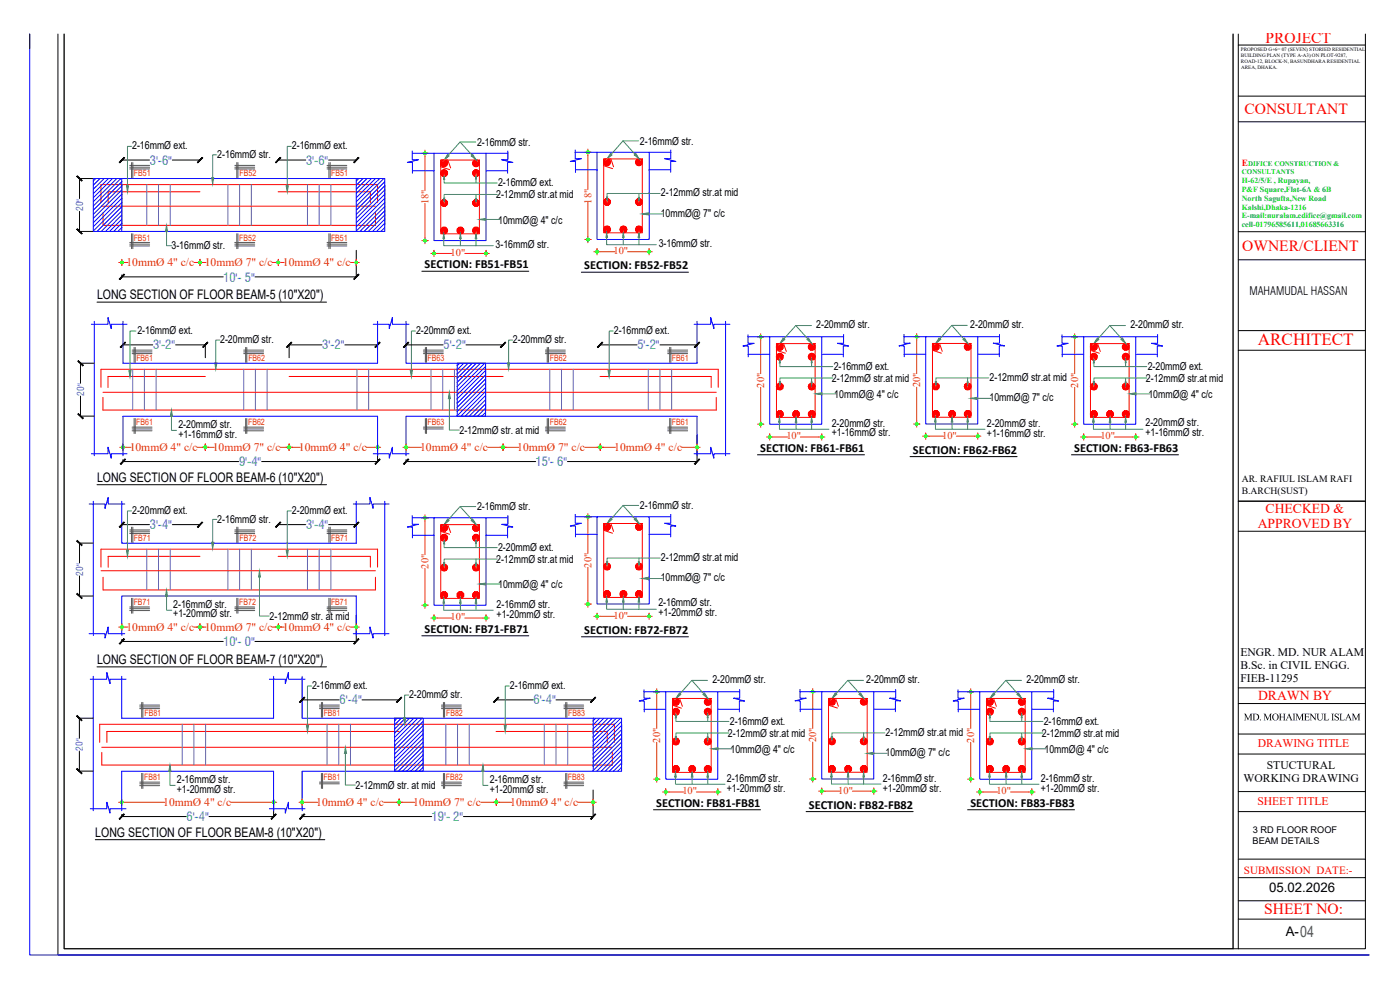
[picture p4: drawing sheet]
<svg xmlns="http://www.w3.org/2000/svg" width="420mm" height="297mm" viewBox="0 0 420 297" stroke-linecap="round" stroke-linejoin="round" font-family="sans-serif">
<defs><g id="words">
<text font-size="5.1" fill="#f00" x="377.5" y="103.6">ARCHITECT</text>
<g font-size="4.7" fill="#f00">
<text x="379.8" y="12.8">PROJECT</text>
<text x="373.5" y="34.3">CONSULTANT</text>
<text x="372.8" y="75.2">OWNER/CLIENT</text>
<text x="379.4" y="274.4">SHEET NO:</text>
</g>
<text font-size="4.7" fill="#545454" x="390.2" y="281.1">04</text>
<g font-size="4.1" fill="#f00">
<text x="379.8" y="153.9">CHECKED &amp;</text>
<text x="377.5" y="158.5">APPROVED BY</text>
<text x="377.6" y="209.9">DRAWN BY</text>
</g>
<g font-size="4">
<text x="29.1" y="89.8">LONG SECTION OF FLOOR BEAM-5 (10&quot;X20&quot;)</text>
<text x="29.1" y="144.6">LONG SECTION OF FLOOR BEAM-6 (10&quot;X20&quot;)</text>
<text x="29.1" y="199.2">LONG SECTION OF FLOOR BEAM-7 (10&quot;X20&quot;)</text>
<text x="28.6" y="251.1">LONG SECTION OF FLOOR BEAM-8 (10&quot;X20&quot;)</text>
<text x="380.9" y="267.8">05.02.2026</text>
<text x="385.9" y="280.9">A-</text>
</g>
<g font-size="3.8" fill="#00a5dd">
<text x="44.9" y="49.4">3'-6&quot;</text>
<text x="91.8" y="49.4">3'-6&quot;</text>
<text x="67" y="84.5">10'- 5&quot;</text>
<text x="45.9" y="104.8">3'-2&quot;</text>
<text x="96.7" y="104.8">3'-2&quot;</text>
<text x="133.1" y="104.8">5'-2&quot;</text>
<text x="191.3" y="104.8">5'-2&quot;</text>
<text x="71.7" y="139.9">9'-4&quot;</text>
<text x="160.7" y="139.9">15'- 6&quot;</text>
<text x="44.9" y="158.8">3'-4&quot;</text>
<text x="91.8" y="158.8">3'-4&quot;</text>
<text x="67" y="193.9">10'- 0&quot;</text>
<text x="101.9" y="211.3">6'-4&quot;</text>
<text x="160.1" y="211.3">6'-4&quot;</text>
<text x="56" y="246.4">6'-4&quot;</text>
<text x="129.5" y="246.4">19'- 2&quot;</text>
</g>
<g font-size="3.7">
<text x="127.4" y="80.4">SECTION: FB51-FB51</text>
<text x="175.3" y="80.7">SECTION: FB52-FB52</text>
<text x="228.2" y="135.5">SECTION: FB61-FB61</text>
<text x="274" y="136.1">SECTION: FB62-FB62</text>
<text x="322.4" y="135.5">SECTION: FB63-FB63</text>
<text x="127.4" y="189.8">SECTION: FB71-FB71</text>
<text x="175.3" y="190.1">SECTION: FB72-FB72</text>
<text x="197" y="242">SECTION: FB81-FB81</text>
<text x="242.8" y="242.6">SECTION: FB82-FB82</text>
<text x="291.2" y="242">SECTION: FB83-FB83</text>
</g>
<g font-size="3.5" fill="#dd3700">
<text x="38" y="79.9">10mmØ 4&quot; c/c</text>
<text x="61.5" y="79.9">10mmØ 7&quot; c/c</text>
<text x="84.9" y="79.9">10mmØ 4&quot; c/c</text>
<text x="38.9" y="135.4">10mmØ 4&quot; c/c</text>
<text x="63.9" y="135.4">10mmØ 7&quot; c/c</text>
<text x="89.7" y="135.4">10mmØ 4&quot; c/c</text>
<text x="126.1" y="135.4">10mmØ 4&quot; c/c</text>
<text x="155.2" y="135.4">10mmØ 7&quot; c/c</text>
<text x="184.3" y="135.4">10mmØ 4&quot; c/c</text>
<text x="38" y="189.3">10mmØ 4&quot; c/c</text>
<text x="61.5" y="189.3">10mmØ 7&quot; c/c</text>
<text x="84.9" y="189.3">10mmØ 4&quot; c/c</text>
<text x="49" y="241.8">10mmØ 4&quot; c/c</text>
<text x="94.9" y="241.8">10mmØ 4&quot; c/c</text>
<text x="124" y="241.8">10mmØ 7&quot; c/c</text>
<text x="153.1" y="241.8">10mmØ 4&quot; c/c</text>
</g>
<g font-size="3.5">
<text x="375" y="88.4">MAHAMUDAL HASSAN</text>
<text x="372.3" y="196.8">ENGR. MD. NUR ALAM</text>
<text x="372.3" y="200.8">B.Sc. in CIVIL ENGG.</text>
<text x="372.3" y="204.7">FIEB-11295</text>
<text x="380.2" y="230.7">STUCTURAL</text>
<text x="373.2" y="234.6">WORKING DRAWING</text>
</g>
<g font-size="3.5" fill="#f00">
<text x="377.5" y="224.3">DRAWING TITLE</text>
<text x="377.3" y="241.5">SHEET TITLE</text>
</g>
<g font-size="3.3">
<text x="39.7" y="44.8">2-16mmØ ext.</text>
<text x="65.2" y="47.5">2-16mmØ str.</text>
<text x="87.6" y="44.8">2-16mmØ ext.</text>
<text x="143.2" y="43.7">2-16mmØ str.</text>
<text x="192.1" y="43.4">2-16mmØ str.</text>
<text x="148.9" y="59.4">2-12mmØ str.at mid</text>
<text x="149.5" y="55.9">2-16mmØ ext.</text>
<text x="198.4" y="58.9">2-12mmØ str.at mid</text>
<text x="198.3" y="65">10mmØ@ 7&quot; c/c</text>
<text x="149.5" y="67.1">10mmØ@ 4&quot; c/c</text>
<text x="51.5" y="74.8">3-16mmØ str.</text>
<text x="148.7" y="74.4">3-16mmØ str.</text>
<text x="197.7" y="74.1">3-16mmØ str.</text>
<text x="41.2" y="100.3">2-16mmØ ext.</text>
<text x="124.9" y="100.3">2-20mmØ ext.</text>
<text x="184.2" y="100.3">2-16mmØ ext.</text>
<text x="245" y="98.4">2-20mmØ str.</text>
<text x="291.2" y="98.4">2-20mmØ str.</text>
<text x="339.2" y="98.4">2-20mmØ str.</text>
<text x="66.1" y="103">2-20mmØ str.</text>
<text x="154" y="103">2-20mmØ str.</text>
<text x="250.2" y="110.9">2-16mmØ ext.</text>
<text x="344.5" y="110.9">2-20mmØ ext.</text>
<text x="249.7" y="114.5">2-12mmØ str.at mid</text>
<text x="250.4" y="119.4">10mmØ@ 4&quot; c/c</text>
<text x="297" y="114.3">2-12mmØ str.at mid</text>
<text x="343.9" y="114.5">2-12mmØ str.at mid</text>
<text x="344.7" y="119.4">10mmØ@ 4&quot; c/c</text>
<text x="297" y="120.4">10mmØ@ 7&quot; c/c</text>
<text x="53.5" y="131.4">+1-16mmØ str.</text>
<text x="53.5" y="128.5">2-20mmØ str.</text>
<text x="137.9" y="130.2">2-12mmØ str. at mid</text>
<text x="249.6" y="131">+1-16mmØ str.</text>
<text x="249.6" y="128.1">2-20mmØ str.</text>
<text x="296.2" y="131.1">+1-16mmØ str.</text>
<text x="296.2" y="128.2">2-20mmØ str.</text>
<text x="343.8" y="130.7">+1-16mmØ str.</text>
<text x="343.8" y="127.8">2-20mmØ str.</text>
<text x="39.7" y="154.2">2-20mmØ ext.</text>
<text x="87.6" y="154.2">2-20mmØ ext.</text>
<text x="143.2" y="153.1">2-16mmØ str.</text>
<text x="192.1" y="152.8">2-16mmØ str.</text>
<text x="65.2" y="156.9">2-16mmØ str.</text>
<text x="149.5" y="165.2">2-20mmØ ext.</text>
<text x="148.9" y="168.8">2-12mmØ str.at mid</text>
<text x="198.4" y="168.3">2-12mmØ str.at mid</text>
<text x="149.5" y="176.5">10mmØ@ 4&quot; c/c</text>
<text x="198.3" y="174.4">10mmØ@ 7&quot; c/c</text>
<text x="52" y="185.2">+1-20mmØ str.</text>
<text x="52" y="182.3">2-16mmØ str.</text>
<text x="80.9" y="186">2-12mmØ str. at mid</text>
<text x="149" y="185.4">+1-20mmØ str.</text>
<text x="149" y="182.5">2-16mmØ str.</text>
<text x="197.6" y="184.8">+1-20mmØ str.</text>
<text x="197.6" y="181.9">2-16mmØ str.</text>
<text x="93.7" y="206.8">2-16mmØ ext.</text>
<text x="122.8" y="209.5">2-20mmØ str.</text>
<text x="153" y="206.8">2-16mmØ ext.</text>
<text x="213.8" y="204.9">2-20mmØ str.</text>
<text x="260" y="204.9">2-20mmØ str.</text>
<text x="308" y="204.9">2-20mmØ str.</text>
<text x="218.5" y="221">2-12mmØ str.at mid</text>
<text x="219" y="217.4">2-16mmØ ext.</text>
<text x="265.8" y="220.8">2-12mmØ str.at mid</text>
<text x="312.7" y="221">2-12mmØ str.at mid</text>
<text x="313.3" y="217.4">2-16mmØ ext.</text>
<text x="219.2" y="225.9">10mmØ@ 4&quot; c/c</text>
<text x="265.8" y="226.9">10mmØ@ 7&quot; c/c</text>
<text x="313.5" y="225.9">10mmØ@ 4&quot; c/c</text>
<text x="53.1" y="237.9">+1-20mmØ str.</text>
<text x="53.1" y="235">2-16mmØ str.</text>
<text x="106.7" y="236.7">2-12mmØ str. at mid</text>
<text x="147" y="237.9">+1-20mmØ str.</text>
<text x="147" y="235">2-16mmØ str.</text>
<text x="218.1" y="237.5">+1-20mmØ str.</text>
<text x="218.1" y="234.7">2-16mmØ str.</text>
<text x="265" y="237.5">+1-20mmØ str.</text>
<text x="265" y="234.6">2-16mmØ str.</text>
<text x="312.4" y="237.5">+1-20mmØ str.</text>
<text x="312.4" y="234.7">2-16mmØ str.</text>
</g>
<text font-size="3.3" fill="#f00" x="373.3" y="262.3">SUBMISSION DATE:-</text>
<g font-size="3.1" fill="#dd3700">
<text x="128.6" y="61.4" transform="rotate(-90 128.6 61.4)">18&quot;</text>
<text x="177.5" y="61.1" transform="rotate(-90 177.5 61.1)">18&quot;</text>
<text x="135.2" y="76.8">10&quot;</text>
<text x="184.1" y="76.3">10&quot;</text>
<text x="229.3" y="116.3" transform="rotate(-90 229.3 116.3)">20&quot;</text>
<text x="276.1" y="116.3" transform="rotate(-90 276.1 116.3)">20&quot;</text>
<text x="323.6" y="116.3" transform="rotate(-90 323.6 116.3)">20&quot;</text>
<text x="236" y="131.8">10&quot;</text>
<text x="282.8" y="131.6">10&quot;</text>
<text x="330.2" y="131.8">10&quot;</text>
<text x="128.6" y="170.6" transform="rotate(-90 128.6 170.6)">20&quot;</text>
<text x="177.5" y="170.3" transform="rotate(-90 177.5 170.3)">20&quot;</text>
<text x="184.1" y="185.6">10&quot;</text>
<text x="135.2" y="186.2">10&quot;</text>
<text x="198.1" y="222.8" transform="rotate(-90 198.1 222.8)">20&quot;</text>
<text x="245" y="222.8" transform="rotate(-90 245 222.8)">20&quot;</text>
<text x="292.4" y="222.8" transform="rotate(-90 292.4 222.8)">20&quot;</text>
<text x="204.8" y="238.4">10&quot;</text>
<text x="251.6" y="238.1">10&quot;</text>
<text x="299" y="238.4">10&quot;</text>
</g>
<g font-size="3">
<text x="373.3" y="216.1">MD.</text>
<text x="385.1" y="216.1">ISLAM</text>
</g>
<g font-size="2.9">
<text x="372.6" y="148.1">B.ARCH(SUST)</text>
<text x="372.7" y="144.8">AR. RAFIUL ISLAM RAFI</text>
</g>
<text font-size="2.8" fill="#f00" x="372.7" y="49.7">E</text>
<g font-size="2.8" fill="#00a5dd">
<text x="24.9" y="63.3" transform="rotate(-90 24.9 63.3)">20&quot;</text>
<text x="25.2" y="118.8" transform="rotate(-90 25.2 118.8)">20&quot;</text>
<text x="24.9" y="172.7" transform="rotate(-90 24.9 172.7)">20&quot;</text>
<text x="24.8" y="225.3" transform="rotate(-90 24.8 225.3)">20&quot;</text>
</g>
<g font-size="2.8">
<text x="376" y="249.9">3 RD FLOOR ROOF</text>
<text x="375.9" y="253.2">BEAM DETAILS</text>
</g>
<g font-size="2.6" fill="#dd3700">
<text x="40.2" y="52.9">FB51</text>
<text x="71.9" y="52.9">FB52</text>
<text x="99.4" y="52.9">FB51</text>
<text x="40.1" y="72.2">FB51</text>
<text x="71.8" y="72.2">FB52</text>
<text x="99.3" y="72.2">FB51</text>
<text x="40.9" y="108.3">FB61</text>
<text x="74.5" y="108.3">FB62</text>
<text x="128.3" y="108.3">FB63</text>
<text x="165" y="108.3">FB62</text>
<text x="201.7" y="108.3">FB61</text>
<text x="40.9" y="127.6">FB61</text>
<text x="74.5" y="127.6">FB62</text>
<text x="128.3" y="127.6">FB63</text>
<text x="165" y="127.6">FB62</text>
<text x="201.6" y="127.6">FB61</text>
<text x="40.2" y="162.3">FB71</text>
<text x="71.9" y="162.3">FB72</text>
<text x="99.4" y="162.3">FB71</text>
<text x="40.1" y="181.6">FB71</text>
<text x="71.8" y="181.6">FB72</text>
<text x="99.3" y="181.6">FB71</text>
<text x="43.3" y="214.9">FB81</text>
<text x="97.1" y="214.9">FB81</text>
<text x="133.9" y="214.9">FB82</text>
<text x="170.5" y="214.9">FB83</text>
<text x="43.3" y="234.1">FB81</text>
<text x="97.1" y="234.1">FB81</text>
<text x="133.8" y="234.1">FB82</text>
<text x="170.4" y="234.1">FB83</text>
</g>
<g font-size="2.4" fill="#2eb800">
<text x="372.7" y="54.9">H-62/5/E , Rupayan,</text>
<text x="372.7" y="57.5">P&amp;F Square,Flat-6A &amp; 6B</text>
<text x="372.7" y="62.9">Kalshi,Dhaka-1216</text>
<text x="372.7" y="65.5">E-mail:nuralam.edifice@gmail.com</text>
<text x="372.7" y="60.2">North Sagufta,New Road</text>
<text x="372.6" y="68.2">cell-01796585611,01685663316</text>
</g>
<g font-size="2.1" fill="#2eb800">
<text x="372.7" y="52.3">CONSULTANTS</text>
<text x="374.6" y="49.7">DIFICE CONSTRUCTION &amp;</text>
</g>
<g font-size="1.5">
<text x="372.4" y="15.3">PROPOSED G+6= 07 (SEVEN) STORIED RESIDENTIAL</text>
<text x="372.4" y="17.1">BUILDING PLAN (TYPE A-A3) ON PLOT-9287,</text>
<text x="372.4" y="18.9">ROAD-12, BLOCK-N, BASUNDHARA RESIDENTIAL</text>
<text x="372.5" y="20.6">AREA, DHAKA.</text>
</g>
</g></defs>
<!-- layer: Rod -->
<g fill="none" stroke="#f00" stroke-width=".3">
<path d="M60 57.5h-27.5v3.3M83.5 57.5h27.7v3.3M132.3 48h11.6v22.2h-11.6zM135.2 50.4l-.8-2.4h-2.1v2.1l2.6 .8M181.2 47.7h11.6v22.2h-11.6zM184.1 50.1l-.8-2.4h-2.1v2l2.6 .9M30.3 60.8v-5.4h83v5.4M30.3 61.9h82.4M30.9 63.8v3.8h81.8v-3.8M30.3 116.2v-5.4h185.2v5.4M30.9 119.2v3.8h184.1v-3.8M30.9 117.7h184.1"/>
<path d="M61.6 113h-29.2v3.3M86.8 113h64.2M180.1 113h33.3v3.3M233 103.1h11.6v22.1h-11.6zM236 105.5l-.9-2.4h-2.1v2l2.7 .9M279.9 103.1h11.5v22.1h-11.5zM282.8 105.4l-.8-2.3h-2.1v2l2.6 .9M327.3 103.1h11.6v22.1h-11.6zM330.2 105.5l-.8-2.4h-2.1v2l2.6 .9M132.3 157.4h11.6v22.1h-11.6zM135.2 159.8l-.8-2.4h-2.1v2l2.6 .9M181.2 157.1h11.6v22.2h-11.6z"/>
<path d="M184.1 159.4l-.8-2.3h-2.1v2l2.6 .9M30.3 170.2v-5.4h83v5.4M30.3 171.3h82.4M30.9 173.2v3.8h81.8v-3.8M60 166.9h-27.5v3.3M83.5 166.9h27.7v3.3M119.8 219.5h-87.7v3.3M148.9 219.5h33.3v3.3M201.8 209.6h11.6v22.1h-11.6zM204.8 211.9l-.9-2.3h-2.1v2l2.7 .9M248.7 209.6h11.6v22.1h-11.6zM251.6 211.9l-.8-2.3h-2.1v2l2.6 .8"/>
<path d="M296.1 209.6h11.6v22.1h-11.6zM299 211.9l-.8-2.3h-2.1v2l2.6 .9M29.9 222.7v-5.4h154.5v5.4M30.6 225.7v3.8h153.2v-3.8M30.6 224.2h153.2"/>
</g>
<!-- layer: concrete -->
<g fill="none" stroke="#00f" stroke-width=".3">
<path d="M36.6 53.6h70.3M36.6 69.4h70.3M27.4 97.3h5v-2l1 3.3v-1.3h4.8M28.3 96.4v40.4M36.9 96.4v12.6h76.4v-12.6M112 97.3h4.8v1.3l1-3.3v2h5M121.9 96.4v12.6h87.3v-12.6M208.3 97.3h5v-2l.9 3.3v-1.3h4.9M217.7 96.4v40.4M27.4 136.2h5v-2l1 3.3v-1.3h4.8M36.9 136.8v-11.9h76.4v11.9M112 136.2h4.8v1.3l1-3.3v2h5"/>
<path d="M121.9 136.8v-11.9h87.3v11.9M208.3 136.2h5v-2l.9 3.3v-1.3h4.9M26.7 151.2h4.8v1.3l1-3.3v2h5M28 150.4v40.3M36.6 150.4v12.6h70.3v-12.6M106 151.2h5v-2l1 3.3v-1.3h4.8M115.5 150.4v40.3M26.7 190.1h4.8v1.3l1-3.3v2h5M36.6 190.7v-11.9h70.3v11.9M106 190.1h5v-2l1 3.3v-1.3h4.8M27.1 203.8h5v-2l.9 3.3v-1.3h4.8M28 202.9v40.4"/>
<path d="M36.5 202.9v12.6h45.6v-12.6M80.8 203.8h4.8v1.3l1-3.3v2h5M90.7 202.9v12.6h87.3M178 231.4h-87.3v11.9M27.1 242.7h5v-2l.9 3.3v-1.3h4.8M36.5 243.3v-11.9h45.6v11.9M80.8 242.7h4.8v1.3l1-3.3v2h5"/>
</g>
<!-- layer: dimension -->
<g fill="none" stroke="#000" stroke-width=".3">
<path d="M28 53.6h-4.1v6M36.6 47.9l8.3 .1M60 47.9l-8.3 .1M83.5 47.9l8.3 .1M106.9 47.9l-8.3 .1M23.9 63.4v6h4.1M106.9 75.1v8h-30.4M36.6 82.5v.6h30.4M24.2 118.8v6.1h4.1M28.3 109h-4.1v6M36.9 103.3v.2h8.9M52.7 103.5h8.9v3.8"/>
<path d="M96.6 103.5h-9.8v3.8M113.3 103.3v.2h-9.8M121.9 103.3v.2h11.1M151 103.3v.2h-11.1M180.1 103.3v.2h11.1M209.2 103.3v.2h-11.1M36.9 137.9v.6h34.8M113.3 133.9v4.6h-34.8M121.9 137.9v.6h38.9M209.2 130.5v8h-38.9M36.6 157.3l8.3 .1M60 157.3l-8.3 .1"/>
<path d="M83.5 157.3l8.3 .1M106.9 157.3l-8.3 .1M23.9 172.8v6h4.1M28 163h-4.1v5.9M36.6 191.9v.6h30.4M106.9 184.5v8h-30.4M28 215.5h-4.2v6M90.7 209.8v.2h11.1M119.8 209.8v.2h-11.1M148.9 209.8v.2h11.1M178 209.8v.2h-11.1M23.8 225.4v6h4.2"/>
<path d="M178 237v8h-38.9M36.5 244.4v.6h19.4M82.1 240.4v4.6h-19.4M90.7 244.4v.6h38.9"/>
</g>
<g fill="#000" stroke="#000" stroke-width=".3">
<path d="M23.1 52.9l1.4 1.4 .1-.1zM23.1 52.9l.1-.1 1.4 1.4z"/>
<path d="M37.2 47.3l-1.2 1.5 1.4-1.4zM37.2 47.3l-1.2 1.5-.2-.1z"/>
<path d="M60.6 47.3l-1.3 1.4 .1 .1zM60.6 47.3l.2 .1-1.4 1.4z"/>
<path d="M84.1 47.3l-1.3 1.5 1.5-1.4zM84.1 47.3l-1.3 1.5-.1-.1z"/>
<path d="M106.2 48.7l.1 .1 1.3-1.5zM107.6 47.3l.1 .1-1.4 1.4z"/>
<path d="M23.2 68.6l-.1 .2 1.5 1.3zM23.1 68.8l1.5 1.3-.1 .1z"/>
<path d="M37.2 82.3l-1.2 1.5 1.4-1.4zM37.2 82.3l-1.2 1.5-.2-.1z"/>
<path d="M107.6 82.3l-1.4 1.4 .1 .1zM107.6 82.3l.1 .1-1.4 1.4z"/>
<path d="M23.4 108.3l1.4 1.5 .2-.2zM23.4 108.3l.1-.1 1.5 1.4z"/>
<path d="M37.5 102.7l-1.2 1.5 1.4-1.4zM37.5 102.7l-1.2 1.5-.2-.1z"/>
<path d="M60.8 104.1l.2 .1 1.3-1.5zM62.3 102.7l.1 .1-1.4 1.4z"/>
<path d="M87.4 102.7l-1.3 1.5 1.5-1.4zM87.4 102.7l-1.3 1.5-.1-.1z"/>
<path d="M112.5 104.1l.2 .1 1.2-1.5zM113.9 102.7l.2 .1-1.4 1.4z"/>
<path d="M122.5 102.7l-1.3 1.5 1.5-1.4zM122.5 102.7l-1.3 1.5-.1-.1z"/>
<path d="M150.2 104.1l.2 .1 1.2-1.5zM151.6 102.7l.2 .1-1.4 1.4z"/>
<path d="M180.7 102.7l-1.3 1.5 1.5-1.4zM180.7 102.7l-1.3 1.5-.1-.1z"/>
<path d="M208.4 104.1l.2 .1 1.2-1.5zM209.8 102.7l.2 .1-1.4 1.4z"/>
<path d="M23.5 124.1l-.1 .1 1.6 1.3zM23.4 124.2l1.6 1.3-.2 .2z"/>
<path d="M37.5 137.7l-1.2 1.6 1.4-1.4zM36.1 139.1l1.4-1.4-1.2 1.6z"/>
<path d="M112.6 139.1l.1 .2 1.2-1.6zM113.9 137.7l.2 .2-1.4 1.4z"/>
<path d="M122.5 137.7l-1.3 1.6 1.5-1.4zM122.5 137.7l-1.3 1.6-.1-.2z"/>
<path d="M208.4 139.1l.2 .2 1.2-1.6zM209.8 137.7l.2 .2-1.4 1.4z"/>
<path d="M37.2 156.6l-1.2 1.6 1.4-1.4zM37.2 156.6l-1.2 1.6-.2-.2z"/>
<path d="M59.3 158l.1 .2 1.2-1.6zM60.6 156.6l.2 .2-1.4 1.4z"/>
<path d="M84.1 156.6l-1.3 1.6 1.5-1.4zM84.1 156.6l-1.3 1.6-.1-.2z"/>
<path d="M106.2 158l.1 .2 1.3-1.6zM107.6 156.6l.1 .2-1.4 1.4z"/>
<path d="M23.2 178l-.1 .2 1.5 1.3zM23.1 178.2l1.5 1.3-.1 .1z"/>
<path d="M23.1 162.3l1.4 1.4 .1-.2zM23.2 162.2l1.4 1.3-1.5-1.2z"/>
<path d="M37.2 191.7l-1.2 1.5 1.4-1.4zM37.2 191.7l-1.2 1.5-.2-.1z"/>
<path d="M107.6 191.7l-1.4 1.4 .1 .1zM107.6 191.7l.1 .1-1.4 1.4z"/>
<path d="M23 214.9l1.5 1.4 .1-.2zM23 214.9l.2-.2 1.4 1.4z"/>
<path d="M91.3 209.2l-1.3 1.5 1.5-1.3zM91.3 209.2l-1.3 1.5-.1-.1z"/>
<path d="M119 210.6l.2 .1 1.2-1.5zM120.4 209.2l.2 .2-1.4 1.3z"/>
<path d="M149.5 209.2l-1.2 1.5 1.4-1.3zM149.5 209.2l-1.2 1.5-.2-.1z"/>
<path d="M178.6 209.2l-1.4 1.4 .2 .1zM178.6 209.2l.2 .2-1.4 1.3z"/>
<path d="M23 230.7l1.6 1.3-1.4-1.4zM23 230.7l1.6 1.3-.1 .2z"/>
<path d="M37.2 244.2l-1.3 1.6 1.4-1.4zM35.8 245.6l1.4-1.4-1.3 1.6z"/>
<path d="M81.4 245.6l.1 .2 1.2-1.6zM82.7 244.2l.2 .2-1.4 1.4z"/>
<path d="M91.3 244.2l-1.3 1.6 1.5-1.4zM91.3 244.2l-1.3 1.6-.1-.2z"/>
<path d="M177.2 245.6l.2 .2 1.2-1.6zM178.6 244.2l.2 .2-1.4 1.4z"/>
</g>
<!-- layer: REINF -->
<g fill="none" stroke="#5e67af" stroke-width=".3">
<path d="M36.6 55.4v12.2M44.1 55.4v12.2M47.6 55.4v12.2M51.1 55.4v12.2M68.4 55.4v12.2M71.9 55.4v12.2M75.4 55.4v12.2M92.3 55.4v12.2M95.8 55.4v12.2M99.3 55.4v12.2M115.5 55.4v12.2M39.8 110.8v12.2"/>
<path d="M43.3 110.8v12.2M46.8 110.8v12.2M73.1 110.8v12.2M76.7 110.8v12.2M80.2 110.8v12.2M107.1 110.8v12.2M110.6 110.8v12.2M129.4 110.8v12.2M132.9 110.8v12.2M136.4 110.8v12.2M145.7 110.8v12.2M165 110.8v12.2"/>
<path d="M168.5 110.8v12.2M172 110.8v12.2M194.5 110.8v12.2M198.1 110.8v12.2M201.6 110.8v12.2M44.1 164.8v12.2M47.6 164.8v12.2M51.1 164.8v12.2M68.4 164.8v12.2M71.9 164.8v12.2M75.4 164.8v12.2M92.3 164.8v12.2"/>
<path d="M95.8 164.8v12.2M99.3 164.8v12.2M54.7 217.3v12.2M58.2 217.3v12.2M61.7 217.3v12.2M98.2 217.3v12.2M101.7 217.3v12.2M105.2 217.3v12.2M127 217.3v12.2M133.8 217.3v12.2M137.3 217.3v12.2M140.8 217.3v12.2"/>
<path d="M163.4 217.3v12.2M166.9 217.3v12.2M170.4 217.3v12.2M186.5 217.3v12.2"/>
</g>
<!-- layer: Tex -->
<g fill="none" stroke="#dd3700" stroke-width=".3">
<path d="M127.5 46h1h-1v11.2M127.5 45.1v.9h-.9M176.4 45.7h1h-1v11.2M176.4 44.7v1h-.9M35.6 78.8h1v.9v-1.9v1h1.8M58.2 78.8h1.8v.9v-1.9v1h1.8M81.7 78.8h1.9v.9v-1.9v1h1.7M105.1 78.8h1.8v.9v-1.9v1h1M127.5 61v11.2h-.9M127.5 72.2h1h-1v.9M129.3 76h.9v1M130.2 76v-.9v.9h5.4"/>
<path d="M139.5 76h6.4v1M145.9 76v-.9v.9h.9M176.4 60.7v11.2h-.9M176.4 71.9h1h-1v.9M178.2 75.5h1v1M179.2 75.5v-.9v.9h5.3M188.3 75.5h6.5v1M194.8 75.5v-.9v.9h.9M228.3 101.1h.9h-.9v11M228.3 100.1v1h-.9M228.3 116.2v11.1h-.9M275.1 101h.9h-.9v11.1"/>
<path d="M275.1 100.1v.9h-.9M275.1 116.2v11h-.9M322.5 101.1h1h-1v11M322.5 100.1v1h-.9M322.5 116.2v11.1h-.9M35.9 134.2h1v.9v-1.9v1h2.4M59.2 134.2h2.4v.9v-1.9v1h2.7M84.1 134.2h2.7v.9v-1.9v1h3.3M110 134.2h3.3v.9v-1.9v1h.9M120.9 134.2h1v.9v-1.9v1h4.6M146.3 134.2h4.7v.9v-1.9v1h4.6M175.5 134.2h4.7v.9v-1.9v1h4.5"/>
<path d="M204.6 134.2h4.6v.9v-1.9v1h.9M228.3 127.3h.9h-.9v.9M230.1 131.1h.9v1M231 131.1v-.9v.9h5.4M240.2 131.1h6.4v1M246.6 131.1v-.9v.9h1M275.1 127.2h.9h-.9v1M276.9 130.9h.9v.9M277.8 130.9v-1v1h5.4M287 130.9h6.4v.9M293.4 130.9v-1v1h1M322.5 127.3h1h-1v.9"/>
<path d="M324.3 131.1h.9v1M325.2 131.1v-.9v.9h5.4M334.4 131.1h6.5v1M340.9 131.1v-.9v.9h.9M127.5 155.4h1h-1v11M127.5 154.4v1h-.9M176.4 155.1h1h-1v11M176.4 154.1v1h-.9M127.5 170.5v11.1h-.9M176.4 170.2v11h-.9M35.6 188.1h1v1v-1.9v.9h1.8M58.2 188.1h1.8v1v-1.9v.9h1.8"/>
<path d="M81.7 188.1h1.9v1v-1.9v.9h1.7M105.1 188.1h1.8v1v-1.9v.9h1M127.5 181.6h1h-1v.9M129.3 185.4h.9v1M130.2 185.4v-.9v.9h5.4M139.5 185.4h6.4v1M145.9 185.4v-.9v.9h.9M176.4 181.2h1h-1v1M178.2 184.9h1v1M179.2 184.9v-.9v.9h5.3M188.3 184.9h6.5v1M194.8 184.9v-.9v.9h.9"/>
<path d="M197.1 207.6h.9h-.9v11M197.1 206.6v1h-.9M243.9 207.5h.9h-.9v11.1M243.9 206.6v.9h-.9M291.3 207.6h1h-1v11M291.3 206.6v1h-.9M197.1 222.7v11.1h-.9M197.1 233.8h.9h-.9v.9M198.9 237.6h.9v1M199.8 237.6v-.9v.9h5.4M209 237.6h6.4v1M215.4 237.6v-.9v.9h1"/>
<path d="M243.9 222.7v11h-.9M243.9 233.7h.9h-.9v1M245.7 237.4h.9v1M246.6 237.4v-1v1h5.4M255.8 237.4h6.4v1M262.2 237.4v-1v1h1M291.3 222.7v11.1h-.9M291.3 233.8h1h-1v.9M293.1 237.6h.9v1M294 237.6v-.9v.9h5.4M303.3 237.6h6.4v1M309.7 237.6v-.9v.9h.9"/>
<path d="M35.6 240.7h.9v1v-2v1h12.9M69.2 240.7h12.9v1v-2v1h.9M89.7 240.7h1v1v-2v1h4.6M115.2 240.7h4.6v1v-2v1h4.6M144.3 240.7h4.7v1v-2v1h4.5M173.4 240.7h4.6v1v-2v1h.9"/>
</g>
<g fill="#0f0" stroke="#0f0" stroke-width=".3">
<path d="M36.2 78.8l.1 .1 .3-.1zM36.3 78.9l.3-.1-.2 .3zM36.6 78.8l-.2 .3h.2z"/>
<path d="M36.6 78.8v.3h.2zM36.6 78.8l.3 .1-.1 .2zM36.6 78.8l.3 .1v-.1z"/>
<path d="M36.6 78.8h.3v-.2zM36.8 78.5l.1 .1-.3 .2zM36.6 78.4v.4l.2-.3z"/>
<path d="M36.4 78.5l.2 .3v-.4zM36.3 78.6l.1-.1 .2 .3zM36.3 78.6l-.1 .2h.4z"/>
<path d="M60 78.8h.4v-.2zM60.2 78.5l.2 .1-.4 .2zM60 78.4v.4l.2-.3z"/>
<path d="M59.8 78.5l.2 .3v-.4zM59.8 78.5l.2 .3-.3-.2zM59.7 78.6v.2h.3z"/>
<path d="M59.7 78.8v.1l.3-.1zM59.7 78.9l.3-.1-.2 .3zM60 78.8l-.2 .3h.2z"/>
<path d="M60 78.8v.3h.2zM60 78.8l.4 .1-.2 .2zM60 78.8l.4 .1v-.1z"/>
<path d="M59.7 78.8v.1l.3-.1zM59.7 78.9l.3-.1-.2 .3zM60 78.8l-.2 .3h.2z"/>
<path d="M60 78.8v.3h.2zM60 78.8l.4 .1-.2 .2zM60 78.8l.4 .1v-.1z"/>
<path d="M60 78.8h.4v-.2zM60.2 78.5l.2 .1-.4 .2zM60 78.4v.4l.2-.3z"/>
<path d="M59.8 78.5l.2 .3v-.4zM59.8 78.5l.2 .3-.3-.2zM59.7 78.6v.2h.3z"/>
<path d="M83.6 78.8h.3l-.1-.2zM83.7 78.5l.1 .1-.2 .2zM83.6 78.4v.4l.1-.3z"/>
<path d="M83.3 78.5l.3 .3v-.4zM83.3 78.5l.3 .3-.4-.2zM83.2 78.6v.2h.4z"/>
<path d="M83.2 78.8v.1l.4-.1zM83.2 78.9l.4-.1-.3 .3zM83.6 78.8l-.3 .3h.3z"/>
<path d="M83.6 78.8v.3h.1zM83.6 78.8l.2 .1-.1 .2zM83.6 78.8l.2 .1 .1-.1z"/>
<path d="M83.2 78.8v.1l.4-.1zM83.2 78.9l.4-.1-.3 .3zM83.6 78.8l-.3 .3h.3z"/>
<path d="M83.6 78.8v.3h.1zM83.6 78.8l.2 .1-.1 .2zM83.6 78.8l.2 .1 .1-.1z"/>
<path d="M83.6 78.8h.3l-.1-.2zM83.7 78.5l.1 .1-.2 .2zM83.6 78.4v.4l.1-.3z"/>
<path d="M83.3 78.5l.3 .3v-.4zM83.3 78.5l.3 .3-.4-.2zM83.2 78.6v.2h.4z"/>
<path d="M106.9 78.8h.4l-.1-.2zM107.1 78.5l.1 .1-.3 .2zM106.9 78.4v.4l.2-.3z"/>
<path d="M106.8 78.5l.1 .3v-.4zM106.6 78.6l.2-.1 .1 .3zM106.6 78.6v.2h.3z"/>
<path d="M106.6 78.8v.1l.3-.1zM106.6 78.9l.3-.1-.1 .3zM106.9 78.8l-.1 .3h.1z"/>
<path d="M106.9 78.8v.3h.2zM106.9 78.8l.3 .1-.1 .2zM106.9 78.8l.3 .1 .1-.1z"/>
<path d="M176.3 45.4l.1 .3v-.4zM176.3 45.4l.1 .3-.3-.2zM176.1 45.5v.2h.3z"/>
<path d="M176.1 45.7v.2l.3-.2zM176.1 45.9l.3-.2-.1 .3zM176.4 45.7l-.1 .3h.1z"/>
<path d="M176.4 45.7v.3h.2zM176.4 45.7l.4 .2-.2 .1zM176.4 45.7l.4 .2v-.2z"/>
<path d="M176.4 45.7h.4v-.2zM176.6 45.4l.2 .1-.4 .2zM176.4 45.3v.4l.2-.3z"/>
<path d="M176.4 71.9v.3h.2zM176.4 71.9l.4 .2-.2 .1zM176.4 71.9l.4 .2v-.2z"/>
<path d="M176.4 71.9h.4v-.2zM176.6 71.6l.2 .1-.4 .2zM176.4 71.5v.4l.2-.3z"/>
<path d="M176.3 71.6l.1 .3v-.4zM176.3 71.6l.1 .3-.3-.2zM176.1 71.7v.2h.3z"/>
<path d="M176.1 71.9v.2l.3-.2zM176.1 72.1l.3-.2-.1 .3zM176.4 71.9l-.1 .3h.1z"/>
<path d="M178.8 75.5l.1 .2 .3-.2zM178.9 75.7l.3-.2-.2 .3zM179.2 75.5l-.2 .3 .2 .1z"/>
<path d="M179.2 75.5v.4l.2-.1zM179.2 75.5l.3 .2-.1 .1zM179.2 75.5l.3 .2v-.2z"/>
<path d="M179.2 75.5h.3v-.1zM179.4 75.2l.1 .2-.3 .1zM179.2 75.2v.3l.2-.3z"/>
<path d="M179 75.2l.2 .3v-.3zM179 75.2l.2 .3-.3-.1zM178.9 75.4l-.1 .1h.4z"/>
<path d="M194.8 75.5h.3v-.1zM195 75.2l.1 .2-.3 .1zM194.8 75.2v.3l.2-.3z"/>
<path d="M194.6 75.2l.2 .3v-.3zM194.6 75.2l.2 .3-.3-.1zM194.5 75.4l-.1 .1h.4z"/>
<path d="M194.4 75.5l.1 .2 .3-.2zM194.5 75.7l.3-.2-.2 .3zM194.8 75.5l-.2 .3 .2 .1z"/>
<path d="M194.8 75.5v.4l.2-.1zM194.8 75.5l.3 .2-.1 .1zM194.8 75.5l.3 .2v-.2z"/>
<path d="M127.4 45.7l.1 .3v-.4zM127.4 45.7l.1 .3-.3-.2zM127.2 45.8v.2h.3z"/>
<path d="M127.2 46v.2l.3-.2zM127.2 46.2l.3-.2-.1 .3zM127.5 46l-.1 .3h.1z"/>
<path d="M127.5 46v.3h.2zM127.5 46l.3 .2-.1 .1zM127.5 46l.3 .2 .1-.2z"/>
<path d="M127.5 46h.4l-.1-.2zM127.7 45.7l.1 .1-.3 .2zM127.5 45.6v.4l.2-.3z"/>
<path d="M127.5 72.2v.3h.2zM127.5 72.2l.3 .2-.1 .1zM127.5 72.2l.3 .2 .1-.2z"/>
<path d="M127.5 72.2h.4l-.1-.2zM127.7 71.9l.1 .1-.3 .2zM127.5 71.8v.4l.2-.3z"/>
<path d="M127.4 71.9l.1 .3v-.4zM127.4 71.9l.1 .3-.3-.2zM127.2 72v.2h.3z"/>
<path d="M127.2 72.2v.2l.3-.2zM127.2 72.4l.3-.2-.1 .3zM127.5 72.2l-.1 .3h.1z"/>
<path d="M129.9 76v.2l.3-.2zM129.9 76.2l.3-.2-.1 .3zM130.2 76l-.1 .3 .1 .1z"/>
<path d="M130.2 76v.4l.3-.1zM130.2 76l.4 .2-.1 .1zM130.2 76l.4 .2v-.2z"/>
<path d="M130.2 76h.4v-.1zM130.5 75.7l.1 .2-.4 .1zM130.2 75.7v.3l.3-.3z"/>
<path d="M130.1 75.7l.1 .3v-.3zM129.9 75.9l.2-.2 .1 .3zM129.9 75.9v.1h.3z"/>
<path d="M145.9 76h.3v-.1zM146.1 75.7l.1 .2-.3 .1zM145.9 75.7v.3l.2-.3z"/>
<path d="M145.7 75.7l.2 .3v-.3zM145.7 75.7l.2 .3-.3-.1zM145.6 75.9l-.1 .1h.4z"/>
<path d="M145.5 76l.1 .2 .3-.2zM145.6 76.2l.3-.2-.2 .3zM145.9 76l-.2 .3 .2 .1z"/>
<path d="M145.9 76v.4l.2-.1zM145.9 76l.3 .2-.1 .1zM145.9 76l.3 .2v-.2z"/>
<path d="M36.5 134.2l.1 .2 .3-.2zM36.6 134.4l.3-.2-.2 .3zM36.9 134.2l-.2 .3h.2z"/>
<path d="M36.9 134.2v.3h.2zM36.9 134.2l.3 .2-.1 .1zM36.9 134.2l.3 .2v-.2z"/>
<path d="M36.9 134.2h.3v-.2zM37.1 133.9l.1 .1-.3 .2zM36.9 133.8v.4l.2-.3z"/>
<path d="M36.7 133.9l.2 .3v-.4zM36.6 134l.1-.1 .2 .3zM36.6 134l-.1 .2h.4z"/>
<path d="M61.6 134.2h.4l-.1-.2zM61.8 133.9l.1 .1-.3 .2zM61.6 133.8v.4l.2-.3z"/>
<path d="M61.5 133.9l.1 .3v-.4zM61.3 134l.2-.1 .1 .3zM61.3 134v.2h.3z"/>
<path d="M61.3 134.2v.2l.3-.2zM61.3 134.4l.3-.2-.1 .3zM61.6 134.2l-.1 .3h.1z"/>
<path d="M61.6 134.2v.3h.2zM61.6 134.2l.3 .2-.1 .1zM61.6 134.2l.3 .2 .1-.2z"/>
<path d="M61.3 134.2v.2l.3-.2zM61.3 134.4l.3-.2-.1 .3zM61.6 134.2l-.1 .3h.1z"/>
<path d="M61.6 134.2v.3h.2zM61.6 134.2l.3 .2-.1 .1zM61.6 134.2l.3 .2 .1-.2z"/>
<path d="M61.6 134.2h.4l-.1-.2zM61.8 133.9l.1 .1-.3 .2zM61.6 133.8v.4l.2-.3z"/>
<path d="M61.5 133.9l.1 .3v-.4zM61.3 134l.2-.1 .1 .3zM61.3 134v.2h.3z"/>
<path d="M86.8 134.2h.4l-.1-.2zM86.9 133.9l.2 .1-.3 .2zM86.8 133.8v.4l.1-.3z"/>
<path d="M86.6 133.9l.2 .3v-.4zM86.5 134l.1-.1 .2 .3zM86.5 134l-.1 .2h.4z"/>
<path d="M86.4 134.2l.1 .2 .3-.2zM86.5 134.4l.3-.2-.2 .3zM86.8 134.2l-.2 .3h.2z"/>
<path d="M86.8 134.2v.3h.1zM86.8 134.2l.3 .2-.2 .1zM86.8 134.2l.3 .2 .1-.2z"/>
<path d="M86.4 134.2l.1 .2 .3-.2zM86.5 134.4l.3-.2-.2 .3zM86.8 134.2l-.2 .3h.2z"/>
<path d="M86.8 134.2v.3h.1zM86.8 134.2l.3 .2-.2 .1zM86.8 134.2l.3 .2 .1-.2z"/>
<path d="M86.8 134.2h.4l-.1-.2zM86.9 133.9l.2 .1-.3 .2zM86.8 133.8v.4l.1-.3z"/>
<path d="M86.6 133.9l.2 .3v-.4zM86.5 134l.1-.1 .2 .3zM86.5 134l-.1 .2h.4z"/>
<path d="M113.3 134.2h.4l-.1-.2zM113.5 133.9l.1 .1-.3 .2zM113.3 133.8v.4l.2-.3z"/>
<path d="M113.1 133.9l.2 .3v-.4zM113 134l.1-.1 .2 .3zM113 134v.2h.3z"/>
<path d="M113 134.2v.2l.3-.2zM113 134.4l.3-.2-.2 .3zM113.3 134.2l-.2 .3h.2z"/>
<path d="M113.3 134.2v.3h.2zM113.3 134.2l.3 .2-.1 .1zM113.3 134.2l.3 .2 .1-.2z"/>
<path d="M121.5 134.2l.1 .2 .3-.2zM121.6 134.4l.3-.2-.2 .3zM121.9 134.2l-.2 .3h.2z"/>
<path d="M121.9 134.2v.3h.1zM121.9 134.2l.3 .2-.2 .1zM121.9 134.2l.3 .2v-.2z"/>
<path d="M121.9 134.2h.3v-.2zM122 133.9l.2 .1-.3 .2zM121.9 133.8v.4l.1-.3z"/>
<path d="M121.7 133.9l.2 .3v-.4zM121.6 134l.1-.1 .2 .3zM121.6 134l-.1 .2h.4z"/>
<path d="M151 134.2h.3v-.2zM151.2 133.9l.1 .1-.3 .2zM151 133.8v.4l.2-.3z"/>
<path d="M150.8 133.9l.2 .3v-.4zM150.8 133.9l.2 .3-.3-.2zM150.7 134l-.1 .2h.4z"/>
<path d="M150.6 134.2l.1 .2 .3-.2zM150.7 134.4l.3-.2-.2 .3zM151 134.2l-.2 .3h.2z"/>
<path d="M151 134.2v.3h.2zM151 134.2l.3 .2-.1 .1zM151 134.2l.3 .2v-.2z"/>
<path d="M150.6 134.2l.1 .2 .3-.2zM150.7 134.4l.3-.2-.2 .3zM151 134.2l-.2 .3h.2z"/>
<path d="M151 134.2v.3h.2zM151 134.2l.3 .2-.1 .1zM151 134.2l.3 .2v-.2z"/>
<path d="M151 134.2h.3v-.2zM151.2 133.9l.1 .1-.3 .2zM151 133.8v.4l.2-.3z"/>
<path d="M150.8 133.9l.2 .3v-.4zM150.8 133.9l.2 .3-.3-.2zM150.7 134l-.1 .2h.4z"/>
<path d="M180.2 134.2h.3v-.2zM180.3 133.9l.2 .1-.3 .2zM180.2 133.8v.4l.1-.3z"/>
<path d="M179.9 133.9l.3 .3v-.4zM179.8 134l.1-.1 .3 .3zM179.8 134v.2h.4z"/>
<path d="M179.8 134.2v.2l.4-.2zM179.8 134.4l.4-.2-.3 .3zM180.2 134.2l-.3 .3h.3z"/>
<path d="M180.2 134.2v.3h.1zM180.2 134.2l.3 .2-.2 .1zM180.2 134.2l.3 .2v-.2z"/>
<path d="M179.8 134.2v.2l.4-.2zM179.8 134.4l.4-.2-.3 .3zM180.2 134.2l-.3 .3h.3z"/>
<path d="M180.2 134.2v.3h.1zM180.2 134.2l.3 .2-.2 .1zM180.2 134.2l.3 .2v-.2z"/>
<path d="M180.2 134.2h.3v-.2zM180.3 133.9l.2 .1-.3 .2zM180.2 133.8v.4l.1-.3z"/>
<path d="M179.9 133.9l.3 .3v-.4zM179.8 134l.1-.1 .3 .3zM179.8 134v.2h.4z"/>
<path d="M209.2 134.2h.3v-.2zM209.4 133.9l.1 .1-.3 .2zM209.2 133.8v.4l.2-.3z"/>
<path d="M209 133.9l.2 .3v-.4zM209 133.9l.2 .3-.3-.2zM208.9 134l-.1 .2h.4z"/>
<path d="M208.8 134.2l.1 .2 .3-.2zM208.9 134.4l.3-.2-.2 .3zM209.2 134.2l-.2 .3h.2z"/>
<path d="M209.2 134.2v.3h.2zM209.2 134.2l.3 .2-.1 .1zM209.2 134.2l.3 .2v-.2z"/>
<path d="M228.1 100.8l.2 .3v-.4zM228.1 100.8l.2 .3-.3-.2zM228 100.9v.2h.3z"/>
<path d="M228 101.1v.1l.3-.1zM228 101.2l.3-.1-.2 .3zM228.3 101.1l-.2 .3h.2z"/>
<path d="M228.3 101.1v.3h.2zM228.3 101.1l.3 .1-.1 .2zM228.3 101.1l.3 .1v-.1z"/>
<path d="M228.3 101.1h.3v-.2zM228.5 100.8l.1 .1-.3 .2zM228.3 100.7v.4l.2-.3z"/>
<path d="M228.3 127.3v.3h.2zM228.3 127.3l.3 .1-.1 .2zM228.3 127.3l.3 .1v-.1z"/>
<path d="M228.3 127.3h.3v-.2zM228.5 127l.1 .1-.3 .2zM228.3 126.9v.4l.2-.3z"/>
<path d="M228.1 127l.2 .3v-.4zM228.1 127l.2 .3-.3-.2zM228 127.1v.2h.3z"/>
<path d="M228 127.3v.1l.3-.1zM228 127.4l.3-.1-.2 .3zM228.3 127.3l-.2 .3h.2z"/>
<path d="M230.7 131.1v.2l.3-.2zM230.7 131.3l.3-.2-.2 .3zM231 131.1l-.2 .3 .2 .1z"/>
<path d="M231 131.1v.4l.2-.1zM231 131.1l.3 .2-.1 .1zM231 131.1l.3 .2 .1-.2z"/>
<path d="M231 131.1h.4l-.1-.1zM231.2 130.8l.1 .2-.3 .1zM231 130.8v.3l.2-.3z"/>
<path d="M230.8 130.8l.2 .3v-.3zM230.8 130.8l.2 .3-.3-.1zM230.7 131v.1h.3z"/>
<path d="M246.6 131.1h.4l-.1-.1zM246.8 130.8l.1 .2-.3 .1zM246.6 130.8v.3l.2-.3z"/>
<path d="M246.5 130.8l.1 .3v-.3zM246.5 130.8l.1 .3-.3-.1zM246.3 131v.1h.3z"/>
<path d="M246.3 131.1v.2l.3-.2zM246.3 131.3l.3-.2-.1 .3zM246.6 131.1l-.1 .3 .1 .1z"/>
<path d="M246.6 131.1v.4l.2-.1zM246.6 131.1l.3 .2-.1 .1zM246.6 131.1l.3 .2 .1-.2z"/>
<path d="M274.9 100.7l.2 .3v-.3zM274.9 100.7l.2 .3-.3-.1zM274.8 100.9l-.1 .1h.4z"/>
<path d="M274.7 101l.1 .2 .3-.2zM274.8 101.2l.3-.2-.2 .3zM275.1 101l-.2 .3 .2 .1z"/>
<path d="M275.1 101v.4l.2-.1zM275.1 101l.3 .2-.1 .1zM275.1 101l.3 .2v-.2z"/>
<path d="M275.1 101h.3v-.1zM275.3 100.7l.1 .2-.3 .1zM275.1 100.7v.3l.2-.3z"/>
<path d="M275.1 127.2v.4l.2-.1zM275.1 127.2l.3 .2-.1 .1zM275.1 127.2l.3 .2v-.2z"/>
<path d="M275.1 127.2h.3v-.1zM275.3 126.9l.1 .2-.3 .1zM275.1 126.9v.3l.2-.3z"/>
<path d="M274.9 126.9l.2 .3v-.3zM274.9 126.9l.2 .3-.3-.1zM274.8 127.1l-.1 .1h.4z"/>
<path d="M274.7 127.2l.1 .2 .3-.2zM274.8 127.4l.3-.2-.2 .3zM275.1 127.2l-.2 .3 .2 .1z"/>
<path d="M277.5 130.9v.2l.3-.2zM277.5 131.1l.3-.2-.1 .3zM277.8 130.9l-.1 .3h.1z"/>
<path d="M277.8 130.9v.3h.2zM277.8 130.9l.3 .2-.1 .1zM277.8 130.9l.3 .2 .1-.2z"/>
<path d="M277.8 130.9h.4l-.1-.2zM278 130.6l.1 .1-.3 .2zM277.8 130.5v.4l.2-.3z"/>
<path d="M277.7 130.6l.1 .3v-.4zM277.7 130.6l.1 .3-.3-.2zM277.5 130.7v.2h.3z"/>
<path d="M293.4 130.9h.4l-.1-.2zM293.6 130.6l.1 .1-.3 .2zM293.4 130.5v.4l.2-.3z"/>
<path d="M293.3 130.6l.1 .3v-.4zM293.3 130.6l.1 .3-.3-.2zM293.1 130.7v.2h.3z"/>
<path d="M293.1 130.9v.2l.3-.2zM293.1 131.1l.3-.2-.1 .3zM293.4 130.9l-.1 .3h.1z"/>
<path d="M293.4 130.9v.3h.2zM293.4 130.9l.3 .2-.1 .1zM293.4 130.9l.3 .2 .1-.2z"/>
<path d="M36.2 188.1l.1 .2 .3-.2zM36.3 188.3l.3-.2-.2 .3zM36.6 188.1l-.2 .3 .2 .1z"/>
<path d="M36.6 188.1v.4l.2-.1zM36.6 188.1l.3 .2-.1 .1zM36.6 188.1l.3 .2v-.2z"/>
<path d="M36.6 188.1h.3v-.1zM36.8 187.8l.1 .2-.3 .1zM36.6 187.8v.3l.2-.3z"/>
<path d="M36.4 187.8l.2 .3v-.3zM36.4 187.8l.2 .3-.3-.1zM36.3 188l-.1 .1h.4z"/>
<path d="M60 188.1h.4v-.1zM60.2 187.8l.2 .2-.4 .1zM60 187.8v.3l.2-.3z"/>
<path d="M59.8 187.8l.2 .3v-.3zM59.8 187.8l.2 .3-.3-.1zM59.7 188v.1h.3z"/>
<path d="M59.7 188.1v.2l.3-.2zM59.7 188.3l.3-.2-.2 .3zM60 188.1l-.2 .3 .2 .1z"/>
<path d="M60 188.1v.4l.2-.1zM60 188.1l.4 .2-.2 .1zM60 188.1l.4 .2v-.2z"/>
<path d="M59.7 188.1v.2l.3-.2zM59.7 188.3l.3-.2-.2 .3zM60 188.1l-.2 .3 .2 .1z"/>
<path d="M60 188.1v.4l.2-.1zM60 188.1l.4 .2-.2 .1zM60 188.1l.4 .2v-.2z"/>
<path d="M60 188.1h.4v-.1zM60.2 187.8l.2 .2-.4 .1zM60 187.8v.3l.2-.3z"/>
<path d="M59.8 187.8l.2 .3v-.3zM59.8 187.8l.2 .3-.3-.1zM59.7 188v.1h.3z"/>
<path d="M83.6 188.1h.3l-.1-.1zM83.7 187.8l.1 .2-.2 .1zM83.6 187.8v.3l.1-.3z"/>
<path d="M83.3 187.8l.3 .3v-.3zM83.3 187.8l.3 .3-.4-.1zM83.2 188v.1h.4z"/>
<path d="M83.2 188.1v.2l.4-.2zM83.2 188.3l.4-.2-.3 .3zM83.6 188.1l-.3 .3 .3 .1z"/>
<path d="M83.6 188.1v.4l.1-.1zM83.6 188.1l.2 .2-.1 .1zM83.6 188.1l.2 .2 .1-.2z"/>
<path d="M83.2 188.1v.2l.4-.2zM83.2 188.3l.4-.2-.3 .3zM83.6 188.1l-.3 .3 .3 .1z"/>
<path d="M83.6 188.1v.4l.1-.1zM83.6 188.1l.2 .2-.1 .1zM83.6 188.1l.2 .2 .1-.2z"/>
<path d="M83.6 188.1h.3l-.1-.1zM83.7 187.8l.1 .2-.2 .1zM83.6 187.8v.3l.1-.3z"/>
<path d="M83.3 187.8l.3 .3v-.3zM83.3 187.8l.3 .3-.4-.1zM83.2 188v.1h.4z"/>
<path d="M106.9 188.1h.4l-.1-.1zM107.1 187.8l.1 .2-.3 .1zM106.9 187.8v.3l.2-.3z"/>
<path d="M106.8 187.8l.1 .3v-.3zM106.8 187.8l.1 .3-.3-.1zM106.6 188v.1h.3z"/>
<path d="M106.6 188.1v.2l.3-.2zM106.6 188.3l.3-.2-.1 .3zM106.9 188.1l-.1 .3 .1 .1z"/>
<path d="M106.9 188.1v.4l.2-.1zM106.9 188.1l.3 .2-.1 .1zM106.9 188.1l.3 .2 .1-.2z"/>
<path d="M176.3 154.7l.1 .4v-.4zM176.3 154.7l.1 .4-.3-.2zM176.1 154.9v.2h.3z"/>
<path d="M176.1 155.1v.2l.3-.2zM176.1 155.3l.3-.2-.1 .3zM176.4 155.1l-.1 .3h.1z"/>
<path d="M176.4 155.1v.3h.2zM176.4 155.1l.4 .2-.2 .1zM176.4 155.1l.4 .2v-.2z"/>
<path d="M176.4 155.1h.4v-.2zM176.6 154.7l.2 .2-.4 .2zM176.4 154.7v.4l.2-.4z"/>
<path d="M176.4 181.2v.4h.2zM176.4 181.2l.4 .3-.2 .1zM176.4 181.2l.4 .3v-.3z"/>
<path d="M176.4 181.2h.4v-.1zM176.6 180.9l.2 .2-.4 .1zM176.4 180.9v.3l.2-.3z"/>
<path d="M176.3 180.9l.1 .3v-.3zM176.3 180.9l.1 .3-.3-.1zM176.1 181.1v.1h.3z"/>
<path d="M176.1 181.2v.3l.3-.3zM176.1 181.5l.3-.3-.1 .4zM176.4 181.2l-.1 .4h.1z"/>
<path d="M178.8 184.9l.1 .2 .3-.2zM178.9 185.1l.3-.2-.2 .3zM179.2 184.9l-.2 .3 .2 .1z"/>
<path d="M179.2 184.9v.4l.2-.1zM179.2 184.9l.3 .2-.1 .1zM179.2 184.9l.3 .2v-.2z"/>
<path d="M179.2 184.9h.3v-.1zM179.4 184.6l.1 .2-.3 .1zM179.2 184.6v.3l.2-.3z"/>
<path d="M179 184.6l.2 .3v-.3zM179 184.6l.2 .3-.3-.1zM178.9 184.8l-.1 .1h.4z"/>
<path d="M194.8 184.9h.3v-.1zM195 184.6l.1 .2-.3 .1zM194.8 184.6v.3l.2-.3z"/>
<path d="M194.6 184.6l.2 .3v-.3zM194.6 184.6l.2 .3-.3-.1zM194.5 184.8l-.1 .1h.4z"/>
<path d="M194.4 184.9l.1 .2 .3-.2zM194.5 185.1l.3-.2-.2 .3zM194.8 184.9l-.2 .3 .2 .1z"/>
<path d="M194.8 184.9v.4l.2-.1zM194.8 184.9l.3 .2-.1 .1zM194.8 184.9l.3 .2v-.2z"/>
<path d="M127.4 155.1l.1 .3v-.4zM127.4 155.1l.1 .3-.3-.2zM127.2 155.2v.2h.3z"/>
<path d="M127.2 155.4v.1l.3-.1zM127.2 155.5l.3-.1-.1 .3zM127.5 155.4l-.1 .3h.1z"/>
<path d="M127.5 155.4v.3h.2zM127.5 155.4l.3 .1-.1 .2zM127.5 155.4l.3 .1 .1-.1z"/>
<path d="M127.5 155.4h.4l-.1-.2zM127.7 155.1l.1 .1-.3 .2zM127.5 155v.4l.2-.3z"/>
<path d="M127.5 181.6v.3h.2zM127.5 181.6l.3 .2-.1 .1zM127.5 181.6l.3 .2 .1-.2z"/>
<path d="M127.5 181.6h.4l-.1-.2zM127.7 181.3l.1 .1-.3 .2zM127.5 181.2v.4l.2-.3z"/>
<path d="M127.4 181.3l.1 .3v-.4zM127.4 181.3l.1 .3-.3-.2zM127.2 181.4v.2h.3z"/>
<path d="M127.2 181.6v.2l.3-.2zM127.2 181.8l.3-.2-.1 .3zM127.5 181.6l-.1 .3h.1z"/>
<path d="M129.9 185.4v.2l.3-.2zM129.9 185.6l.3-.2-.1 .3zM130.2 185.4l-.1 .3 .1 .1z"/>
<path d="M130.2 185.4v.4l.3-.1zM130.2 185.4l.4 .2-.1 .1zM130.2 185.4l.4 .2v-.2z"/>
<path d="M130.2 185.4h.4v-.1zM130.5 185.1l.1 .2-.4 .1zM130.2 185.1v.3l.3-.3z"/>
<path d="M130.1 185.1l.1 .3v-.3zM129.9 185.3l.2-.2 .1 .3zM129.9 185.3v.1h.3z"/>
<path d="M145.9 185.4h.3v-.1zM146.1 185.1l.1 .2-.3 .1zM145.9 185.1v.3l.2-.3z"/>
<path d="M145.7 185.1l.2 .3v-.3zM145.7 185.1l.2 .3-.3-.1zM145.6 185.3l-.1 .1h.4z"/>
<path d="M145.5 185.4l.1 .2 .3-.2zM145.6 185.6l.3-.2-.2 .3zM145.9 185.4l-.2 .3 .2 .1z"/>
<path d="M145.9 185.4v.4l.2-.1zM145.9 185.4l.3 .2-.1 .1zM145.9 185.4l.3 .2v-.2z"/>
<path d="M322.4 100.8l.1 .3v-.4zM322.4 100.8l.1 .3-.3-.2zM322.2 100.9v.2h.3z"/>
<path d="M322.2 101.1v.1l.3-.1zM322.2 101.2l.3-.1-.1 .3zM322.5 101.1l-.1 .3h.1z"/>
<path d="M322.5 101.1v.3h.2zM322.5 101.1l.3 .1-.1 .2zM322.5 101.1l.3 .1 .1-.1z"/>
<path d="M322.5 101.1h.4l-.1-.2zM322.7 100.8l.1 .1-.3 .2zM322.5 100.7v.4l.2-.3z"/>
<path d="M322.5 127.3v.3h.2zM322.5 127.3l.3 .1-.1 .2zM322.5 127.3l.3 .1 .1-.1z"/>
<path d="M322.5 127.3h.4l-.1-.2zM322.7 127l.1 .1-.3 .2zM322.5 126.9v.4l.2-.3z"/>
<path d="M322.4 127l.1 .3v-.4zM322.4 127l.1 .3-.3-.2zM322.2 127.1v.2h.3z"/>
<path d="M322.2 127.3v.1l.3-.1zM322.2 127.4l.3-.1-.1 .3zM322.5 127.3l-.1 .3h.1z"/>
<path d="M324.9 131.1v.2l.3-.2zM324.9 131.3l.3-.2-.1 .3zM325.2 131.1l-.1 .3 .1 .1z"/>
<path d="M325.2 131.1v.4l.2-.1zM325.2 131.1l.3 .2-.1 .1zM325.2 131.1l.3 .2 .1-.2z"/>
<path d="M325.2 131.1h.4l-.1-.1zM325.4 130.8l.1 .2-.3 .1zM325.2 130.8v.3l.2-.3z"/>
<path d="M325.1 130.8l.1 .3v-.3zM325.1 130.8l.1 .3-.3-.1zM324.9 131v.1h.3z"/>
<path d="M340.9 131.1h.3v-.1zM341 130.8l.2 .2-.3 .1zM340.9 130.8v.3l.1-.3z"/>
<path d="M340.7 130.8l.2 .3v-.3zM340.7 130.8l.2 .3-.3-.1zM340.6 131l-.1 .1h.4z"/>
<path d="M340.5 131.1l.1 .2 .3-.2zM340.6 131.3l.3-.2-.2 .3zM340.9 131.1l-.2 .3 .2 .1z"/>
<path d="M340.9 131.1v.4l.1-.1zM340.9 131.1l.3 .2-.2 .1zM340.9 131.1l.3 .2v-.2z"/>
<path d="M36.2 240.7v.2l.3-.2zM36.2 240.9l.3-.2-.1 .3zM36.5 240.7l-.1 .3 .1 .1z"/>
<path d="M36.5 240.7v.4l.2-.1zM36.5 240.7l.3 .2-.1 .1zM36.5 240.7l.3 .2 .1-.2z"/>
<path d="M36.5 240.7h.4l-.1-.2zM36.7 240.4l.1 .1-.3 .2zM36.5 240.3v.4l.2-.3z"/>
<path d="M36.4 240.4l.1 .3v-.4zM36.4 240.4l.1 .3-.3-.2zM36.2 240.5v.2h.3z"/>
<path d="M82.1 240.7h.4l-.1-.2zM82.3 240.4l.1 .1-.3 .2zM82.1 240.3v.4l.2-.3z"/>
<path d="M81.9 240.4l.2 .3v-.4zM81.8 240.5l.1-.1 .2 .3zM81.8 240.5v.2h.3z"/>
<path d="M81.8 240.7v.2l.3-.2zM81.8 240.9l.3-.2-.2 .3zM82.1 240.7l-.2 .3 .2 .1z"/>
<path d="M82.1 240.7v.4l.2-.1zM82.1 240.7l.3 .2-.1 .1zM82.1 240.7l.3 .2 .1-.2z"/>
<path d="M90.3 240.7l.1 .2 .3-.2zM90.4 240.9l.3-.2-.2 .3zM90.7 240.7l-.2 .3 .2 .1z"/>
<path d="M90.7 240.7v.4l.1-.1zM90.7 240.7l.3 .2-.2 .1zM90.7 240.7l.3 .2v-.2z"/>
<path d="M90.7 240.7h.3v-.2zM90.8 240.4l.2 .1-.3 .2zM90.7 240.3v.4l.1-.3z"/>
<path d="M90.5 240.4l.2 .3v-.4zM90.4 240.5l.1-.1 .2 .3zM90.4 240.5l-.1 .2h.4z"/>
<path d="M119.8 240.7h.3v-.2zM120 240.4l.1 .1-.3 .2zM119.8 240.3v.4l.2-.3z"/>
<path d="M119.6 240.4l.2 .3v-.4zM119.6 240.4l.2 .3-.3-.2zM119.5 240.5l-.1 .2h.4z"/>
<path d="M119.4 240.7l.1 .2 .3-.2zM119.5 240.9l.3-.2-.2 .3zM119.8 240.7l-.2 .3 .2 .1z"/>
<path d="M119.8 240.7v.4l.2-.1zM119.8 240.7l.3 .2-.1 .1zM119.8 240.7l.3 .2v-.2z"/>
<path d="M119.4 240.7l.1 .2 .3-.2zM119.5 240.9l.3-.2-.2 .3zM119.8 240.7l-.2 .3 .2 .1z"/>
<path d="M119.8 240.7v.4l.2-.1zM119.8 240.7l.3 .2-.1 .1zM119.8 240.7l.3 .2v-.2z"/>
<path d="M119.8 240.7h.3v-.2zM120 240.4l.1 .1-.3 .2zM119.8 240.3v.4l.2-.3z"/>
<path d="M119.6 240.4l.2 .3v-.4zM119.6 240.4l.2 .3-.3-.2zM119.5 240.5l-.1 .2h.4z"/>
<path d="M149 240.7h.3v-.2zM149.1 240.4l.2 .1-.3 .2zM149 240.3v.4l.1-.3z"/>
<path d="M148.8 240.4l.2 .3v-.4zM148.8 240.4l.2 .3-.3-.2zM148.7 240.5l-.1 .2h.4z"/>
<path d="M148.6 240.7l.1 .2 .3-.2zM148.7 240.9l.3-.2-.2 .3zM149 240.7l-.2 .3 .2 .1z"/>
<path d="M149 240.7v.4l.1-.1zM149 240.7l.3 .2-.2 .1zM149 240.7l.3 .2v-.2z"/>
<path d="M148.6 240.7l.1 .2 .3-.2zM148.7 240.9l.3-.2-.2 .3zM149 240.7l-.2 .3 .2 .1z"/>
<path d="M149 240.7v.4l.1-.1zM149 240.7l.3 .2-.2 .1zM149 240.7l.3 .2v-.2z"/>
<path d="M149 240.7h.3v-.2zM149.1 240.4l.2 .1-.3 .2zM149 240.3v.4l.1-.3z"/>
<path d="M148.8 240.4l.2 .3v-.4zM148.8 240.4l.2 .3-.3-.2zM148.7 240.5l-.1 .2h.4z"/>
<path d="M178 240.7h.3v-.2zM178.2 240.4l.1 .1-.3 .2zM178 240.3v.4l.2-.3z"/>
<path d="M177.8 240.4l.2 .3v-.4zM177.8 240.4l.2 .3-.3-.2zM177.7 240.5v.2h.3z"/>
<path d="M177.7 240.7v.2l.3-.2zM177.7 240.9l.3-.2-.2 .3zM178 240.7l-.2 .3 .2 .1z"/>
<path d="M178 240.7v.4l.2-.1zM178 240.7l.3 .2-.1 .1zM178 240.7l.3 .2v-.2z"/>
<path d="M196.9 207.3l.2 .3v-.4zM196.9 207.3l.2 .3-.3-.2zM196.8 207.4v.2h.3z"/>
<path d="M196.8 207.6v.1l.3-.1zM196.8 207.7l.3-.1-.2 .3zM197.1 207.6l-.2 .3h.2z"/>
<path d="M197.1 207.6v.3h.2zM197.1 207.6l.3 .1-.1 .2zM197.1 207.6l.3 .1v-.1z"/>
<path d="M197.1 207.6h.3v-.2zM197.3 207.3l.1 .1-.3 .2zM197.1 207.2v.4l.2-.3z"/>
<path d="M197.1 233.8v.3h.2zM197.1 233.8l.3 .1-.1 .2zM197.1 233.8l.3 .1v-.1z"/>
<path d="M197.1 233.8h.3v-.2zM197.3 233.4l.1 .2-.3 .2zM197.1 233.4v.4l.2-.4z"/>
<path d="M196.9 233.4l.2 .4v-.4zM196.9 233.4l.2 .4-.3-.2zM196.8 233.6v.2h.3z"/>
<path d="M196.8 233.8v.1l.3-.1zM196.8 233.9l.3-.1-.2 .3zM197.1 233.8l-.2 .3h.2z"/>
<path d="M199.5 237.6v.2l.3-.2zM199.5 237.8l.3-.2-.2 .3zM199.8 237.6l-.2 .3 .2 .1z"/>
<path d="M199.8 237.6v.4l.2-.1zM199.8 237.6l.3 .2-.1 .1zM199.8 237.6l.3 .2 .1-.2z"/>
<path d="M199.8 237.6h.4l-.1-.1zM200 237.3l.1 .2-.3 .1zM199.8 237.3v.3l.2-.3z"/>
<path d="M199.6 237.3l.2 .3v-.3zM199.6 237.3l.2 .3-.3-.1zM199.5 237.5v.1h.3z"/>
<path d="M215.4 237.6h.4v-.1zM215.6 237.3l.2 .2-.4 .1zM215.4 237.3v.3l.2-.3z"/>
<path d="M215.3 237.3l.1 .3v-.3zM215.3 237.3l.1 .3-.3-.1zM215.1 237.5v.1h.3z"/>
<path d="M215.1 237.6v.2l.3-.2zM215.1 237.8l.3-.2-.1 .3zM215.4 237.6l-.1 .3 .1 .1z"/>
<path d="M215.4 237.6v.4l.2-.1zM215.4 237.6l.4 .2-.2 .1zM215.4 237.6l.4 .2v-.2z"/>
<path d="M243.7 207.2l.2 .3v-.3zM243.7 207.2l.2 .3-.3-.1zM243.6 207.4v.1h.3z"/>
<path d="M243.6 207.5v.2l.3-.2zM243.6 207.7l.3-.2-.2 .3zM243.9 207.5l-.2 .3 .2 .1z"/>
<path d="M243.9 207.5v.4l.2-.1zM243.9 207.5l.3 .2-.1 .1zM243.9 207.5l.3 .2v-.2z"/>
<path d="M243.9 207.5h.3v-.1zM244.1 207.2l.1 .2-.3 .1zM243.9 207.2v.3l.2-.3z"/>
<path d="M243.9 233.7v.4l.2-.1zM243.9 233.7l.3 .2-.1 .1zM243.9 233.7l.3 .2v-.2z"/>
<path d="M243.9 233.7h.3v-.1zM244.1 233.4l.1 .2-.3 .1zM243.9 233.4v.3l.2-.3z"/>
<path d="M243.7 233.4l.2 .3v-.3zM243.6 233.6l.1-.2 .2 .3zM243.6 233.6v.1h.3z"/>
<path d="M243.6 233.7v.2l.3-.2zM243.6 233.9l.3-.2-.2 .3zM243.9 233.7l-.2 .3 .2 .1z"/>
<path d="M246.3 237.4v.2l.3-.2zM246.3 237.6l.3-.2-.1 .3zM246.6 237.4l-.1 .3 .1 .1z"/>
<path d="M246.6 237.4v.4l.2-.1zM246.6 237.4l.3 .2-.1 .1zM246.6 237.4l.3 .2 .1-.2z"/>
<path d="M246.6 237.4h.4l-.1-.2zM246.8 237.1l.1 .1-.3 .2zM246.6 237v.4l.2-.3z"/>
<path d="M246.5 237.1l.1 .3v-.4zM246.5 237.1l.1 .3-.3-.2zM246.3 237.2v.2h.3z"/>
<path d="M262.2 237.4h.4l-.1-.2zM262.4 237.1l.1 .1-.3 .2zM262.2 237v.4l.2-.3z"/>
<path d="M262.1 237.1l.1 .3v-.4zM262.1 237.1l.1 .3-.3-.2zM261.9 237.2v.2h.3z"/>
<path d="M261.9 237.4v.2l.3-.2zM261.9 237.6l.3-.2-.1 .3zM262.2 237.4l-.1 .3 .1 .1z"/>
<path d="M262.2 237.4v.4l.2-.1zM262.2 237.4l.3 .2-.1 .1zM262.2 237.4l.3 .2 .1-.2z"/>
<path d="M291.2 207.3l.1 .3v-.4zM291.2 207.3l.1 .3-.3-.2zM291 207.4v.2h.3z"/>
<path d="M291 207.6v.1l.3-.1zM291 207.7l.3-.1-.1 .3zM291.3 207.6l-.1 .3h.1z"/>
<path d="M291.3 207.6v.3h.2zM291.3 207.6l.3 .1-.1 .2zM291.3 207.6l.3 .1 .1-.1z"/>
<path d="M291.3 207.6h.4l-.1-.2zM291.5 207.3l.1 .1-.3 .2zM291.3 207.2v.4l.2-.3z"/>
<path d="M291.3 233.8v.3h.2zM291.3 233.8l.3 .1-.1 .2zM291.3 233.8l.3 .1 .1-.1z"/>
<path d="M291.3 233.8h.4l-.1-.2zM291.5 233.4l.1 .2-.3 .2zM291.3 233.4v.4l.2-.4z"/>
<path d="M291.2 233.4l.1 .4v-.4zM291.2 233.4l.1 .4-.3-.2zM291 233.6v.2h.3z"/>
<path d="M291 233.8v.1l.3-.1zM291 233.9l.3-.1-.1 .3zM291.3 233.8l-.1 .3h.1z"/>
<path d="M293.7 237.6v.2l.3-.2zM293.7 237.8l.3-.2-.1 .3zM294 237.6l-.1 .3 .1 .1z"/>
<path d="M294 237.6v.4l.2-.1zM294 237.6l.4 .2-.2 .1zM294 237.6l.4 .2v-.2z"/>
<path d="M294 237.6h.4v-.1zM294.2 237.3l.2 .2-.4 .1zM294 237.3v.3l.2-.3z"/>
<path d="M293.9 237.3l.1 .3v-.3zM293.9 237.3l.1 .3-.3-.1zM293.7 237.5v.1h.3z"/>
<path d="M309.7 237.6h.3v-.1zM309.9 237.3l.1 .2-.3 .1zM309.7 237.3v.3l.2-.3z"/>
<path d="M309.5 237.3l.2 .3v-.3zM309.5 237.3l.2 .3-.3-.1zM309.4 237.5l-.1 .1h.4z"/>
<path d="M309.3 237.6l.1 .2 .3-.2zM309.4 237.8l.3-.2-.2 .3zM309.7 237.6l-.2 .3 .2 .1z"/>
<path d="M309.7 237.6v.4l.2-.1zM309.7 237.6l.3 .2-.1 .1zM309.7 237.6l.3 .2v-.2z"/>
</g>
<!-- layer: HATCH -->
<g fill="none" stroke="#545454" stroke-width=".3">
<path d="M38.9 49.6h6M38.9 50.2h6M38.9 50.7h6M39.5 48.8v4.5M39.9 48.8v4.5M70.5 49.6h5.9M70.5 50.2h5.9M70.5 50.7h5.9M71.1 48.8v4.5M71.4 48.8v4.5M98.2 49.6h5.9M98.2 50.2h5.9"/>
<path d="M98.2 50.7h5.9M98.7 48.8v4.5M99.1 48.8v4.5M38.9 73.8h6M38.9 73.3h6M38.9 72.7h6M39.5 70.1v4.5M39.9 70.1v4.5M70.5 73.8h5.9M70.5 73.3h5.9M70.5 72.7h5.9M71.1 70.1v4.5"/>
<path d="M71.4 70.1v4.5M98.2 73.8h5.9M98.2 73.3h5.9M98.2 72.7h5.9M98.7 70.1v4.5M99.1 70.1v4.5M39.7 105h5.9M39.7 105.6h5.9M39.7 106.1h5.9M40.2 104.2v4.5M40.6 104.2v4.5M73.1 105h6"/>
<path d="M73.1 105.6h6M73.1 106.1h6M73.7 104.2v4.5M74.1 104.2v4.5M127.1 105h5.9M127.1 105.6h5.9M127.1 106.1h5.9M127.7 104.2v4.5M128 104.2v4.5M163.7 105h6M163.7 105.6h6M163.7 106.1h6"/>
<path d="M164.2 104.2v4.5M164.6 104.2v4.5M200.4 105h6M200.4 105.6h6M200.4 106.1h6M201 104.2v4.5M201.3 104.2v4.5M39.7 129.3h5.9M39.7 128.7h5.9M39.7 128.2h5.9M40.2 125.6v4.5M40.6 125.6v4.5"/>
<path d="M73.1 129.3h6M73.1 128.7h6M73.1 128.2h6M73.7 125.6v4.5M74.1 125.6v4.5M127.1 128.7h5.9M127.1 128.2h5.9M127.7 125.6v4.5M128 125.6v4.5M163.7 129.3h6M163.7 128.7h6M163.7 128.2h6"/>
<path d="M164.2 125.6v4.5M164.6 125.6v4.5M200.4 129.3h6M200.4 128.7h6M200.4 128.2h6M201 125.6v4.5M201.3 125.6v4.5M38.9 159h6M38.9 159.6h6M39.5 158.2v4.5M39.9 158.2v4.5M70.5 159h5.9"/>
<path d="M70.5 159.6h5.9M71.1 158.2v4.5M71.4 158.2v4.5M98.2 159h5.9M98.2 159.6h5.9M98.7 158.2v4.5M99.1 158.2v4.5M38.9 160.1h6M39.5 179.5v4.5M39.9 179.5v4.5M70.5 160.1h5.9M71.1 179.5v4.5"/>
<path d="M71.4 179.5v4.5M98.2 160.1h5.9M98.7 179.5v4.5M99.1 179.5v4.5M38.9 183.2h6M38.9 182.6h6M38.9 182.1h6M70.5 183.2h5.9M70.5 182.6h5.9M70.5 182.1h5.9M98.2 183.2h5.9M98.2 182.6h5.9"/>
<path d="M98.2 182.1h5.9M41.9 211.6h6M41.9 212.1h6M41.9 212.6h6M42.5 210.7v4.5M42.9 210.7v4.5M95.9 211.6h5.9M95.9 212.1h5.9M95.9 212.6h5.9M96.5 210.7v4.5M96.8 210.7v4.5M132.5 211.6h6"/>
<path d="M132.5 212.1h6M132.5 212.6h6M133.1 210.7v4.5M133.4 210.7v4.5M169.2 211.6h6M169.2 212.1h6M169.2 212.6h6M169.8 210.7v4.5M170.1 210.7v4.5M41.9 235.7h6M41.9 235.2h6M41.9 234.7h6"/>
<path d="M42.5 232v4.6M42.9 232v4.6M95.9 235.2h5.9M95.9 234.7h5.9M96.5 232v4.6M96.8 232v4.6M132.5 235.7h6M132.5 235.2h6M132.5 234.7h6M133.1 232v4.6M133.4 232v4.6M169.2 235.7h6"/>
<path d="M169.2 235.2h6M169.2 234.7h6M169.8 232v4.6M170.1 232v4.6"/>
</g>
<!-- layer: Tex -->
<g fill="#4a955d" stroke="#4a955d" stroke-width=".3">
<path d="M85.9 55.7h.6l-.3 1.9z"/>
<path d="M50 67.6l.3 1.9h-.7z"/>
<path d="M63.5 53.3h.6l-.3 1.9z"/>
<path d="M38 55.7h.6l-.3 1.9z"/>
<path d="M183.2 46.1l.5 .4-1.5 1.2z"/>
<path d="M192.6 64.2l1.9-.3v.6z"/>
<path d="M190.4 46.5l.4-.4 1 1.6z"/>
<path d="M182.1 69.9l.2 1.4h-.5z"/>
<path d="M191.8 69.9l.2 1.4h-.5z"/>
<path d="M187.1 69.9l.2 1.4h-.5z"/>
<path d="M134.3 46.4l.5 .4-1.5 1.2z"/>
<path d="M143.9 65.8l1.8-.3v.6z"/>
<path d="M141.4 46.8l.5-.4 1 1.6z"/>
<path d="M133.2 70.2l.2 1.4h-.4z"/>
<path d="M142.9 70.2l.2 1.4h-.5z"/>
<path d="M133.3 52.9l.2 .9h-.4z"/>
<path d="M142.9 52.8l.1 .9h-.3z"/>
<path d="M138.2 70.2l.2 1.4h-.4z"/>
<path d="M133.1 59.5h.4l-.2 .9z"/>
<path d="M142.7 59.5h.3l-.1 1z"/>
<path d="M182.1 59.1h.3l-.2 1z"/>
<path d="M191.6 59.2h.3l-.1 1z"/>
<path d="M64.5 108.9h.6l-.3 1.9z"/>
<path d="M123.1 111.2h.7l-.3 1.9z"/>
<path d="M51.5 123l.3 1.9h-.7z"/>
<path d="M38.7 111.2h.6l-.3 1.9z"/>
<path d="M182.5 111.2h.6l-.3 1.9z"/>
<path d="M134.9 117.7l.3 1.9h-.6z"/>
<path d="M235 101.4l.5 .5-1.5 1.2z"/>
<path d="M244.8 118.2l1.9-.4v.7z"/>
<path d="M242.2 101.9l.4-.5 1.1 1.7z"/>
<path d="M233.9 125.2l.2 1.5h-.4z"/>
<path d="M243.6 125.2l.2 1.5h-.4z"/>
<path d="M234 108l.2 .9h-.3z"/>
<path d="M243.6 107.8l.1 1h-.3z"/>
<path d="M238.9 125.2l.2 1.5h-.4z"/>
<path d="M233.9 114.5h.3l-.2 1z"/>
<path d="M243.4 114.6h.3l-.1 .9z"/>
<path d="M281.8 101.4l.5 .4-1.5 1.3z"/>
<path d="M291.3 119.5l1.9-.3v.7z"/>
<path d="M289 101.9l.5-.5 1 1.7z"/>
<path d="M280.7 125.2l.3 1.4h-.5z"/>
<path d="M290.4 125.2l.2 1.4h-.4z"/>
<path d="M285.7 125.2l.2 1.4h-.4z"/>
<path d="M280.7 114.5h.3l-.1 .9z"/>
<path d="M290.3 114.6h.3l-.2 .9z"/>
<path d="M85.9 165.1h.6l-.3 1.9z"/>
<path d="M50 177l.3 1.9h-.7z"/>
<path d="M63.5 162.7h.6l-.3 1.9z"/>
<path d="M38 165.1h.6l-.3 1.9z"/>
<path d="M183.2 155.5l.5 .4-1.5 1.2z"/>
<path d="M192.6 173.6l1.9-.4v.7z"/>
<path d="M190.4 155.9l.4-.4 1 1.6z"/>
<path d="M182.1 179.3l.2 1.4h-.5z"/>
<path d="M191.8 179.3l.2 1.4h-.5z"/>
<path d="M187.1 179.3l.2 1.4h-.5z"/>
<path d="M134.3 155.8l.5 .4-1.5 1.2z"/>
<path d="M143.9 175.2l1.8-.3v.6z"/>
<path d="M141.4 156.2l.5-.4 1 1.6z"/>
<path d="M133.2 179.5l.2 1.5h-.4z"/>
<path d="M142.9 179.5l.2 1.5h-.5z"/>
<path d="M133.3 162.3l.2 .9h-.4z"/>
<path d="M142.9 162.2l.1 .9h-.3z"/>
<path d="M138.2 179.5l.2 1.5h-.4z"/>
<path d="M133.1 168.8h.4l-.2 1z"/>
<path d="M142.7 168.9h.3l-.1 1z"/>
<path d="M182.1 168.5h.3l-.2 1z"/>
<path d="M191.6 168.6h.3l-.1 1z"/>
<path d="M329.3 101.4l.5 .5-1.5 1.2z"/>
<path d="M339 118.2l1.9-.4v.7z"/>
<path d="M336.4 101.9l.5-.5 1 1.7z"/>
<path d="M328.2 125.2l.2 1.5h-.5z"/>
<path d="M337.8 125.2l.3 1.5h-.5z"/>
<path d="M328.3 108l.2 .9h-.4z"/>
<path d="M337.8 107.8l.2 1h-.3z"/>
<path d="M333.1 125.2l.3 1.5h-.5z"/>
<path d="M328.1 114.5h.4l-.2 1z"/>
<path d="M337.7 114.6h.3l-.2 .9z"/>
<path d="M77.9 171.3l.3 1.9h-.6z"/>
<path d="M152.3 108.9h.6l-.3 1.9z"/>
<path d="M92 217.7h.6l-.3 1.9z"/>
<path d="M51 229.5l.3 2h-.6z"/>
<path d="M151.3 217.7h.6l-.3 1.9z"/>
<path d="M103.7 224.2l.3 1.9h-.6z"/>
<path d="M203.9 208l.4 .4-1.5 1.2z"/>
<path d="M213.6 224.7l1.9-.4v.7z"/>
<path d="M211 208.4l.4-.4 1.1 1.6z"/>
<path d="M202.7 231.7l.3 1.4h-.5z"/>
<path d="M212.4 231.7l.2 1.4h-.4z"/>
<path d="M202.8 214.4l.2 1h-.3z"/>
<path d="M212.4 214.3l.1 1h-.3z"/>
<path d="M207.7 231.7l.3 1.4h-.5z"/>
<path d="M202.7 221h.3l-.2 1z"/>
<path d="M212.2 221.1h.3l-.1 1z"/>
<path d="M250.7 207.9l.4 .4-1.4 1.3z"/>
<path d="M260.1 226l1.9-.3v.7z"/>
<path d="M257.8 208.3l.5-.4 1 1.7z"/>
<path d="M249.5 231.7l.3 1.4h-.5z"/>
<path d="M259.2 231.7l.2 1.4h-.4z"/>
<path d="M254.5 231.7l.2 1.4h-.4z"/>
<path d="M249.5 221h.3l-.1 .9z"/>
<path d="M259.1 221.1h.3l-.2 .9z"/>
<path d="M298.1 208l.5 .4-1.5 1.2z"/>
<path d="M307.8 224.7l1.9-.4v.7z"/>
<path d="M305.2 208.4l.5-.4 1 1.6z"/>
<path d="M297 231.7l.2 1.4h-.5z"/>
<path d="M306.6 231.7l.3 1.4h-.5z"/>
<path d="M297.1 214.4l.2 1h-.4z"/>
<path d="M306.6 214.3l.2 1h-.3z"/>
<path d="M301.9 231.7l.3 1.4h-.5z"/>
<path d="M296.9 221h.4l-.2 1z"/>
<path d="M306.5 221.1h.3l-.2 1z"/>
<path d="M121.1 215.4h.6l-.3 1.9z"/>
<path d="M144.9 229.5l.3 2h-.6z"/>
</g>
<g fill="none" stroke="#4a955d" stroke-width=".3">
<path d="M39.5 43.9h-1.2v11.8M65.1 46.5h-1.3v6.8M87.4 43.9h-1.2v11.8M133.3 53.8v1.1h15.9M138.1 42.6l3.6 4M142.8 42.6h-4.7l-3.6 4M142.9 53.7v1.2M142.9 58.3v1.2M149.2 58.3h-15.9v1.2M187 42.3l3.6 4M191.7 42.3h-4.7l-3.5 4M191.8 58.1v1.1"/>
<path d="M198.1 58.1h-15.9v1M50 69.5v4.2h1.5M133.2 71.6v2.1h14.8M138.2 71.6v2.1M142.9 71.6v2.1M145.7 65.8h4.3M182.1 71.3v2.1h14.9M187.1 71.3v2.1M191.8 71.3v2.1M194.5 64.2h4.3M40.8 99.3h-1.8v11.9M124.7 99.3h-1.2v11.9"/>
<path d="M184.1 99.3h-1.3v11.9M238.8 97.7l3.6 4M243.5 97.7h-4.7l-3.5 4M285.7 97.6l3.5 4.1M290.3 97.6h-4.6l-3.6 4M333.1 97.7l3.6 4M337.8 97.7h-4.7l-3.6 4M66 102h-1.2v6.9M134.9 119.6v9.4h2.9M153.8 102h-1.2v6.9M234 108.9v1.1h15.9M243.6 108.8v1.2"/>
<path d="M243.6 113.4v1.2M246.7 118.2h4.2M249.9 113.4h-15.9v1.1M290.4 113.4v1.2M293.2 119.5h4.3M296.7 113.4h-15.8v1.1M328.3 108.9v1.1h15.9M337.8 108.8v1.2M337.8 113.4v1.2M340.9 118.2h4.3M344.2 113.4h-15.9v1.1M51.5 124.9v4.2h1.5"/>
<path d="M233.9 126.7v2.1h14.9M238.9 126.7v2.1M243.6 126.7v2.1M280.7 126.6v2.2h14.9M285.7 126.6v2.2M290.4 126.6v2.2M328.2 126.7v2.1h14.8M333.1 126.7v2.1M337.8 126.7v2.1M39.5 153.3h-1.2v11.8M65.1 155.8h-1.3v6.9M87.4 153.3h-1.2v11.8"/>
<path d="M138.1 152l3.6 4M142.8 152h-4.7l-3.6 4M187 151.7l3.6 4M191.7 151.7h-4.7l-3.5 4M50 178.9v4.2h1.5M77.9 173.2v11.6h2.9M133.3 163.2v1.1h15.9M142.9 163.1v1.2M142.9 167.7v1.2M145.7 175.2h4.3M149.2 167.7h-15.9v1.1M191.8 167.4v1.2"/>
<path d="M194.5 173.6h4.3M198.1 167.4h-15.9v1.1M133.2 181v2.1h14.8M138.2 181v2.1M142.9 181v2.1M182.1 180.7v2.1h14.9M187.1 180.7v2.1M191.8 180.7v2.1M93.5 205.8h-1.2v11.9M122.7 208.5h-1.3v6.9M152.9 205.8h-1.3v11.9M202.8 215.4v1.1h16"/>
<path d="M207.6 204.1l3.6 4.1M212.3 204.1h-4.7l-3.5 4.1M212.4 215.3v1.2M212.4 219.9v1.2M218.8 219.9h-16v1.1M254.5 204.1l3.5 4M259.2 204.1h-4.7l-3.6 4M259.2 219.9v1.2M265.5 219.9h-15.8v1.1M297.1 215.4v1.1h15.9M301.9 204.1l3.6 4.1M306.6 204.1h-4.7l-3.6 4.1"/>
<path d="M306.6 215.3v1.2M306.6 219.9v1.2M313 219.9h-15.9v1.1M51 231.5v4.1h1.6M103.7 226.1v9.5h2.9M144.9 231.5v4.1h1.6M202.7 233.1v2.2h14.9M207.7 233.1v2.2M212.4 233.1v2.2M215.5 224.7h4.2M249.5 233.1v2.2h14.9M254.5 233.1v2.2"/>
<path d="M259.2 233.1v2.2M262 226h4.3M297 233.1v2.2h14.8M301.9 233.1v2.2M306.6 233.1v2.2M309.7 224.7h4.3"/>
</g>
<!-- layer: Rod -->
<g fill="#f00" stroke="#f00" stroke-width=".3">
<path d="M182.2 48.7h1l-.1 .4z"/>
<path d="M191.8 48.7h1l-.1 .4z"/>
<path d="M181.3 68.5l.9 .3h-1z"/>
<path d="M190.8 68.5l1 .3h-1.1z"/>
<path d="M186.2 68.5l.9 .3h-1z"/>
<path d="M133.3 49h1l-.1 .4z"/>
<path d="M142.9 49h1l-.1 .4z"/>
<path d="M132.4 68.8l.9 .3h-1z"/>
<path d="M141.9 68.8l1 .3h-1.1z"/>
<path d="M133.3 52h1l-.1 .3z"/>
<path d="M142.9 52h1l-.1 .3z"/>
<path d="M137.2 68.8l1 .3h-1z"/>
<path d="M133.3 60.9h1l-.1 .4z"/>
<path d="M142.9 60.9h1l-.1 .4z"/>
<path d="M182.2 60.6h1l-.1 .4z"/>
<path d="M191.8 60.6h1l-.1 .4z"/>
<path d="M234 104.1h1v.4z"/>
<path d="M243.6 104.1h1l-.1 .4z"/>
<path d="M233.1 123.8l.9 .4h-1z"/>
<path d="M242.7 123.8l.9 .4h-1z"/>
<path d="M234 107h1v.4z"/>
<path d="M243.6 107h1l-.1 .4z"/>
<path d="M238 123.8l.9 .4h-1z"/>
<path d="M234 116h1v.4z"/>
<path d="M243.6 116h1l-.1 .4z"/>
<path d="M280.9 104.1h.9v.4z"/>
<path d="M290.4 104.1h1v.4z"/>
<path d="M279.9 123.8l1 .4h-1z"/>
<path d="M289.5 123.8l.9 .4h-1z"/>
<path d="M284.8 123.8l.9 .4h-1z"/>
<path d="M280.9 116h.9v.3z"/>
<path d="M290.4 116h1v.3z"/>
<path d="M182.2 158.1h1l-.1 .4z"/>
<path d="M191.8 158.1h1l-.1 .4z"/>
<path d="M181.3 177.9l.9 .3h-1z"/>
<path d="M190.8 177.9l1 .3h-1.1z"/>
<path d="M186.2 177.9l.9 .3h-1z"/>
<path d="M133.3 158.4h1l-.1 .4z"/>
<path d="M142.9 158.4h1l-.1 .4z"/>
<path d="M132.4 178.2l.9 .3h-1z"/>
<path d="M141.9 178.2l1 .3h-1.1z"/>
<path d="M133.3 161.3h1l-.1 .4z"/>
<path d="M142.9 161.3h1l-.1 .4z"/>
<path d="M137.2 178.2l1 .3h-1z"/>
<path d="M133.3 170.3h1l-.1 .4z"/>
<path d="M142.9 170.3h1l-.1 .4z"/>
<path d="M182.2 170h1l-.1 .4z"/>
<path d="M191.8 170h1l-.1 .4z"/>
<path d="M328.3 104.1h1l-.1 .4z"/>
<path d="M337.8 104.1h1.1l-.1 .4z"/>
<path d="M327.3 123.8l1 .4h-1z"/>
<path d="M336.9 123.8l.9 .4h-1z"/>
<path d="M328.3 107h1l-.1 .4z"/>
<path d="M337.8 107h1.1l-.1 .4z"/>
<path d="M332.2 123.8l.9 .4h-1z"/>
<path d="M328.3 116h1l-.1 .4z"/>
<path d="M337.8 116h1.1l-.1 .4z"/>
<path d="M202.8 210.6h1.1l-.1 .4z"/>
<path d="M212.4 210.6h1l-.1 .4z"/>
<path d="M201.9 230.3l.9 .4h-1z"/>
<path d="M211.5 230.3l.9 .4h-1z"/>
<path d="M202.8 213.5h1.1l-.1 .4z"/>
<path d="M212.4 213.5h1l-.1 .4z"/>
<path d="M206.8 230.3l.9 .4h-1z"/>
<path d="M202.8 222.5h1.1l-.1 .4z"/>
<path d="M212.4 222.5h1l-.1 .4z"/>
<path d="M249.7 210.5h.9v.5z"/>
<path d="M259.2 210.5h1.1l-.1 .5z"/>
<path d="M248.7 230.3l1 .4h-1z"/>
<path d="M258.3 230.3l.9 .4h-1z"/>
<path d="M253.6 230.3l.9 .4h-1z"/>
<path d="M249.7 222.4h.9v.5z"/>
<path d="M259.2 222.4h1.1l-.1 .5z"/>
<path d="M297.1 210.6h1l-.1 .4z"/>
<path d="M306.6 210.6h1.1l-.1 .4z"/>
<path d="M296.1 230.3l1 .4h-1z"/>
<path d="M305.7 230.3l.9 .4h-1z"/>
<path d="M297.1 213.5h1l-.1 .4z"/>
<path d="M306.6 213.5h1.1l-.1 .4z"/>
<path d="M301 230.3l.9 .4h-.9z"/>
<path d="M297.1 222.5h1l-.1 .4z"/>
<path d="M306.6 222.5h1.1l-.1 .4z"/>
<path d="M182.2 48.7h1l-.1-.4zM182.2 48.7l.7-.7 .2 .3zM182.6 47.8l-.4 .9 .7-.7z"/>
<path d="M182.2 47.7v1l.4-.9zM181.8 47.8l.4-.1v1zM181.5 48l.7 .7-.4-.9z"/>
<path d="M181.5 48l-.2 .3 .9 .4zM181.3 48.3l.9 .4h-1zM181.2 48.7l.1 .4 .9-.4z"/>
<path d="M181.3 49.1l.2 .3 .7-.7zM182.2 48.7l-.4 .9-.3-.2zM182.2 48.7l-.4 .9 .4 .1z"/>
<path d="M182.2 48.7v1l.4-.1zM182.2 48.7l.7 .7-.3 .2zM182.2 48.7l.7 .7 .2-.3z"/>
<path d="M191.8 48.7h1l-.1-.4zM191.8 48.7l.7-.7 .2 .3zM192.1 47.8l-.3 .9 .7-.7z"/>
<path d="M191.8 47.7v1l.3-.9zM191.4 47.8l.4-.1v1zM191 48l.8 .7-.4-.9z"/>
<path d="M191 48l-.2 .3 1 .4zM190.8 48.3l1 .4h-1.1zM190.7 48.7l.1 .4 1-.4z"/>
<path d="M190.8 49.1l.2 .3 .8-.7zM191 49.4l.8-.7-.4 .9zM191.8 48.7l-.4 .9 .4 .1z"/>
<path d="M191.8 48.7v1l.3-.1zM191.8 48.7l.7 .7-.4 .2zM191.8 48.7l.7 .7 .2-.3z"/>
<path d="M181.2 68.8l.1 .4 .9-.4zM181.3 69.2l.9-.4-.7 .8zM182.2 68.8l-.7 .8 .3 .2z"/>
<path d="M182.2 68.8l-.4 1 .4 .1zM182.2 68.8l.4 1-.4 .1zM182.2 68.8l.4 1 .3-.2z"/>
<path d="M182.2 68.8l.7 .8 .2-.4zM182.2 68.8h1l-.1 .4zM182.2 68.8h1l-.1-.3z"/>
<path d="M182.2 68.8l.9-.3-.2-.4zM182.6 67.9l.3 .2-.7 .7zM182.2 67.8v1l.4-.9z"/>
<path d="M181.8 67.9l.4 .9v-1zM181.5 68.1l.3-.2 .4 .9zM181.5 68.1l-.2 .4 .9 .3z"/>
<path d="M190.7 68.8l.1 .4 1-.4zM190.8 69.2l1-.4-.8 .8zM191.8 68.8l-.8 .8 .4 .2z"/>
<path d="M191.8 68.8l-.4 1 .4 .1zM191.8 68.8l.3 1-.3 .1zM191.8 68.8l.3 1 .4-.2z"/>
<path d="M191.8 68.8l.7 .8 .2-.4zM191.8 68.8h1l-.1 .4zM191.8 68.8h1l-.1-.3z"/>
<path d="M192.5 68.1l-.7 .7 .9-.3zM192.1 67.9l.4 .2-.7 .7zM191.8 67.8v1l.3-.9z"/>
<path d="M191.4 67.9l.4 .9v-1zM191 68.1l.4-.2 .4 .9zM191 68.1l-.2 .4 1 .3z"/>
<path d="M186.1 68.8l.1 .4 .9-.4zM186.2 69.2l.9-.4-.7 .8zM187.1 68.8l-.7 .8 .3 .2z"/>
<path d="M187.1 68.8l-.4 1 .4 .1zM187.1 68.8l.4 1-.4 .1zM187.1 68.8l.4 1 .3-.2z"/>
<path d="M187.1 68.8l.7 .8 .2-.4zM187.1 68.8h1l-.1 .4zM187.1 68.8h1l-.1-.3z"/>
<path d="M187.1 68.8l.9-.3-.2-.4zM187.5 67.9l.3 .2-.7 .7zM187.1 67.8v1l.4-.9z"/>
<path d="M186.7 67.9l.4 .9v-1zM186.4 68.1l.3-.2 .4 .9zM186.4 68.1l-.2 .4 .9 .3z"/>
<path d="M133.3 49h1l-.1-.4zM133.3 49l.7-.7 .2 .3zM133.7 48.1l-.4 .9 .7-.7z"/>
<path d="M133.3 48v1l.4-.9zM132.9 48.1l.4-.1v1zM132.6 48.3l.7 .7-.4-.9z"/>
<path d="M132.6 48.3l-.2 .3 .9 .4zM132.4 48.6l.9 .4h-1zM132.3 49l.1 .4 .9-.4z"/>
<path d="M132.4 49.4l.2 .3 .7-.7zM133.3 49l-.4 .9-.3-.2zM133.3 49l-.4 .9 .4 .1z"/>
<path d="M133.3 49v1l.4-.1zM133.3 49l.7 .7-.3 .2zM133.3 49l.7 .7 .2-.3z"/>
<path d="M142.9 49h1l-.1-.4zM142.9 49l.7-.7 .2 .3zM143.2 48.1l-.3 .9 .7-.7z"/>
<path d="M142.9 48v1l.3-.9zM142.5 48.1l.4-.1v1zM142.1 48.3l.8 .7-.4-.9z"/>
<path d="M142.1 48.3l-.2 .3 1 .4zM141.9 48.6l1 .4h-1.1zM141.8 49l.1 .4 1-.4z"/>
<path d="M141.9 49.4l.2 .3 .8-.7zM142.1 49.7l.8-.7-.4 .9zM142.9 49l-.4 .9 .4 .1z"/>
<path d="M142.9 49v1l.3-.1zM142.9 49l.7 .7-.4 .2zM142.9 49l.7 .7 .2-.3z"/>
<path d="M132.3 69.1l.1 .4 .9-.4zM132.4 69.5l.9-.4-.7 .8zM133.3 69.1l-.7 .8 .3 .2z"/>
<path d="M133.3 69.1l-.4 1 .4 .1zM133.3 69.1l.4 1-.4 .1zM133.3 69.1l.4 1 .3-.2z"/>
<path d="M133.3 69.1l.7 .8 .2-.4zM133.3 69.1h1l-.1 .4zM133.3 69.1h1l-.1-.3z"/>
<path d="M133.3 69.1l.9-.3-.2-.3zM133.7 68.2l.3 .3-.7 .6zM133.3 68.2v.9l.4-.9z"/>
<path d="M132.9 68.2l.4 .9v-.9zM132.6 68.5l.3-.3 .4 .9zM132.6 68.5l-.2 .3 .9 .3z"/>
<path d="M141.8 69.1l.1 .4 1-.4zM141.9 69.5l1-.4-.8 .8zM142.9 69.1l-.8 .8 .4 .2z"/>
<path d="M142.9 69.1l-.4 1 .4 .1zM142.9 69.1l.3 1-.3 .1zM142.9 69.1l.3 1 .4-.2z"/>
<path d="M142.9 69.1l.7 .8 .2-.4zM142.9 69.1h1l-.1 .4zM142.9 69.1h1l-.1-.3z"/>
<path d="M142.9 69.1l.9-.3-.2-.3zM143.2 68.2l.4 .3-.7 .6zM142.9 68.2v.9l.3-.9z"/>
<path d="M142.5 68.2l.4 .9v-.9zM142.1 68.5l.4-.3 .4 .9zM142.1 68.5l-.2 .3 1 .3z"/>
<path d="M133.3 52h1l-.1-.4zM133.3 52l.7-.8 .2 .4zM133.7 51l-.4 1 .7-.8z"/>
<path d="M133.3 50.9v1.1l.4-1zM132.9 51l.4-.1v1.1zM132.6 51.2l.7 .8-.4-1z"/>
<path d="M132.6 51.2l-.2 .4 .9 .4zM132.4 51.6l.9 .4h-1zM132.3 52l.1 .3 .9-.3z"/>
<path d="M132.4 52.3l.2 .4 .7-.7zM132.6 52.7l.7-.7-.4 .9zM133.3 52l-.4 .9 .4 .1z"/>
<path d="M133.3 52v1l.4-.1zM133.3 52l.7 .7-.3 .2zM133.3 52l.7 .7 .2-.4z"/>
<path d="M142.9 52h1l-.1-.4zM143.6 51.2l.2 .4-.9 .4zM143.2 51l-.3 1 .7-.8z"/>
<path d="M142.9 50.9v1.1l.3-1zM142.5 51l.4-.1v1.1zM142.1 51.2l.8 .8-.4-1z"/>
<path d="M142.1 51.2l-.2 .4 1 .4zM141.9 51.6l1 .4h-1.1zM141.8 52l.1 .3 1-.3z"/>
<path d="M141.9 52.3l.2 .4 .8-.7zM142.1 52.7l.8-.7-.4 .9zM142.9 52l-.4 .9 .4 .1z"/>
<path d="M142.9 52v1l.3-.1zM142.9 52l.7 .7-.4 .2zM142.9 52l.7 .7 .2-.4z"/>
<path d="M137.2 69.1v.4l1-.4zM137.2 69.5l1-.4-.7 .8zM138.2 69.1l-.7 .8 .3 .2z"/>
<path d="M138.2 69.1l-.4 1 .4 .1zM138.2 69.1l.4 1-.4 .1zM138.2 69.1l.4 1 .3-.2z"/>
<path d="M138.2 69.1l.7 .8 .2-.4zM138.2 69.1h1l-.1 .4zM138.2 69.1h1l-.1-.3z"/>
<path d="M138.2 69.1l.9-.3-.2-.3zM138.6 68.2l.3 .3-.7 .6zM138.2 68.2v.9l.4-.9z"/>
<path d="M137.8 68.2l.4 .9v-.9zM137.5 68.5l.3-.3 .4 .9zM137.5 68.5l-.3 .3 1 .3z"/>
<path d="M133.3 60.9h1l-.1-.4zM133.3 60.9l.7-.7 .2 .3zM133.7 60l-.4 .9 .7-.7z"/>
<path d="M133.3 59.9v1l.4-.9zM132.9 60l.4-.1v1zM132.6 60.2l.7 .7-.4-.9z"/>
<path d="M132.6 60.2l-.2 .3 .9 .4zM132.4 60.5l.9 .4h-1zM132.3 60.9l.1 .4 .9-.4z"/>
<path d="M132.4 61.3l.2 .3 .7-.7zM133.3 60.9l-.4 .9-.3-.2zM133.3 60.9l-.4 .9 .4 .1z"/>
<path d="M133.3 60.9v1l.4-.1zM133.3 60.9l.7 .7-.3 .2zM133.3 60.9l.7 .7 .2-.3z"/>
<path d="M142.9 60.9h1l-.1-.4zM142.9 60.9l.7-.7 .2 .3zM143.2 60l-.3 .9 .7-.7z"/>
<path d="M142.9 59.9v1l.3-.9zM142.5 60l.4-.1v1zM142.1 60.2l.8 .7-.4-.9z"/>
<path d="M142.1 60.2l-.2 .3 1 .4zM141.9 60.5l1 .4h-1.1zM141.8 60.9l.1 .4 1-.4z"/>
<path d="M141.9 61.3l.2 .3 .8-.7zM142.1 61.6l.8-.7-.4 .9zM142.9 60.9l-.4 .9 .4 .1z"/>
<path d="M142.9 60.9v1l.3-.1zM142.9 60.9l.7 .7-.4 .2zM142.9 60.9l.7 .7 .2-.3z"/>
<path d="M182.2 60.6h1l-.1-.4zM182.2 60.6l.7-.7 .2 .3zM182.6 59.7l-.4 .9 .7-.7z"/>
<path d="M182.2 59.6v1l.4-.9zM181.8 59.7l.4-.1v1zM181.5 59.9l.7 .7-.4-.9z"/>
<path d="M181.5 59.9l-.2 .3 .9 .4zM181.3 60.2l.9 .4h-1zM181.2 60.6l.1 .4 .9-.4z"/>
<path d="M181.3 61l.2 .3 .7-.7zM182.2 60.6l-.4 .9-.3-.2zM182.2 60.6l-.4 .9 .4 .1z"/>
<path d="M182.2 60.6v1l.4-.1zM182.2 60.6l.7 .7-.3 .2zM182.2 60.6l.7 .7 .2-.3z"/>
<path d="M191.8 60.6h1l-.1-.4zM191.8 60.6l.7-.7 .2 .3zM192.1 59.7l-.3 .9 .7-.7z"/>
<path d="M191.8 59.6v1l.3-.9zM191.4 59.7l.4-.1v1zM191 59.9l.8 .7-.4-.9z"/>
<path d="M191 59.9l-.2 .3 1 .4zM190.8 60.2l1 .4h-1.1zM190.7 60.6l.1 .4 1-.4z"/>
<path d="M190.8 61l.2 .3 .8-.7zM191 61.3l.8-.7-.4 .9zM191.8 60.6l-.4 .9 .4 .1z"/>
<path d="M191.8 60.6v1l.3-.1zM191.8 60.6l.7 .7-.4 .2zM191.8 60.6l.7 .7 .2-.3z"/>
<path d="M234 104.1h1v-.4zM234 104.1l.7-.7 .3 .3zM234.4 103.1l-.4 1 .7-.7z"/>
<path d="M234 103.1v1l.4-1zM233.7 103.1h.3v1zM233.3 103.4l.7 .7-.3-1z"/>
<path d="M233.3 103.4l-.2 .3 .9 .4zM233.1 103.7l.9 .4h-1zM233 104.1l.1 .4 .9-.4z"/>
<path d="M233.1 104.5l.2 .3 .7-.7zM233.3 104.8l.7-.7-.3 .9zM234 104.1l-.3 .9 .3 .1z"/>
<path d="M234 104.1v1l.4-.1zM234 104.1l.7 .7-.3 .2zM234 104.1l.7 .7 .3-.3z"/>
<path d="M243.6 104.1h1l-.1-.4zM243.6 104.1l.7-.7 .2 .3zM244 103.1l-.4 1 .7-.7z"/>
<path d="M243.6 103.1v1l.4-1zM243.2 103.1h.4v1zM242.9 103.4l.7 .7-.4-1z"/>
<path d="M242.9 103.4l-.2 .3 .9 .4zM242.7 103.7l.9 .4h-1zM242.6 104.1l.1 .4 .9-.4z"/>
<path d="M242.7 104.5l.2 .3 .7-.7zM242.9 104.8l.7-.7-.4 .9zM243.6 104.1l-.4 .9 .4 .1z"/>
<path d="M243.6 104.1v1l.4-.1zM243.6 104.1l.7 .7-.3 .2zM243.6 104.1l.7 .7 .2-.3z"/>
<path d="M233 124.2l.1 .4 .9-.4zM233.1 124.6l.9-.4-.7 .7zM233.3 124.9l.4 .3 .3-1z"/>
<path d="M234 124.2l-.3 1h.3zM234 124.2l.4 1h-.4zM234 124.2l.4 1 .3-.3z"/>
<path d="M234 124.2l.7 .7 .3-.3zM234 124.2h1v.4zM234 124.2h1v-.4z"/>
<path d="M234.7 123.5l-.7 .7 1-.4zM234.4 123.3l.3 .2-.7 .7zM234 123.2v1l.4-.9z"/>
<path d="M233.7 123.3l.3 .9v-1zM233.3 123.5l.4-.2 .3 .9zM233.3 123.5l-.2 .3 .9 .4z"/>
<path d="M242.6 124.2l.1 .4 .9-.4zM242.7 124.6l.9-.4-.7 .7zM243.6 124.2l-.7 .7 .3 .3z"/>
<path d="M243.6 124.2l-.4 1h.4zM243.6 124.2l.4 1h-.4zM243.6 124.2l.4 1 .3-.3z"/>
<path d="M243.6 124.2l.7 .7 .2-.3zM243.6 124.2h1l-.1 .4zM243.6 124.2h1l-.1-.4z"/>
<path d="M243.6 124.2l.9-.4-.2-.3zM244 123.3l.3 .2-.7 .7zM243.6 123.2v1l.4-.9z"/>
<path d="M243.2 123.3l.4 .9v-1zM242.9 123.5l.3-.2 .4 .9zM242.9 123.5l-.2 .3 .9 .4z"/>
<path d="M234 107h1v-.3zM234.7 106.3l.3 .4-1 .3zM234.4 106.1l-.4 .9 .7-.7z"/>
<path d="M234 106v1l.4-.9zM233.7 106.1l.3-.1v1zM233.3 106.3l.7 .7-.3-.9z"/>
<path d="M233.3 106.3l-.2 .4 .9 .3zM233.1 106.7l.9 .3h-1zM233 107l.1 .4 .9-.4z"/>
<path d="M233.1 107.4l.2 .4 .7-.8zM233.3 107.8l.7-.8-.3 1zM234 107l-.3 1h.3z"/>
<path d="M234 107v1h.4zM234 107l.7 .8-.3 .2zM234 107l.7 .8 .3-.4z"/>
<path d="M243.6 107h1l-.1-.3zM243.6 107l.7-.7 .2 .4zM244 106.1l-.4 .9 .7-.7z"/>
<path d="M243.6 106v1l.4-.9zM243.2 106.1l.4-.1v1zM242.9 106.3l.7 .7-.4-.9z"/>
<path d="M242.9 106.3l-.2 .4 .9 .3zM242.7 106.7l.9 .3h-1zM242.6 107l.1 .4 .9-.4z"/>
<path d="M242.7 107.4l.2 .4 .7-.8zM242.9 107.8l.7-.8-.4 1zM243.6 107l-.4 1h.4z"/>
<path d="M243.6 107v1h.4zM243.6 107l.7 .8-.3 .2zM243.6 107l.7 .8 .2-.4z"/>
<path d="M237.9 124.2l.1 .4 .9-.4zM238 124.6l.9-.4-.7 .7zM238.9 124.2l-.7 .7 .3 .3z"/>
<path d="M238.9 124.2l-.4 1h.4zM238.9 124.2l.4 1h-.4zM238.9 124.2l.4 1 .3-.3z"/>
<path d="M238.9 124.2l.7 .7 .2-.3zM238.9 124.2h1l-.1 .4zM238.9 124.2h1l-.1-.4z"/>
<path d="M238.9 124.2l.9-.4-.2-.3zM239.3 123.3l.3 .2-.7 .7zM238.9 123.2v1l.4-.9z"/>
<path d="M238.5 123.3l.4 .9v-1zM238.2 123.5l.3-.2 .4 .9zM238.2 123.5l-.2 .3 .9 .4z"/>
<path d="M234 116h1v-.4zM234 116l.7-.7 .3 .3zM234.4 115l-.4 1 .7-.7z"/>
<path d="M234 115v1l.4-1zM233.7 115h.3v1zM233.3 115.3l.7 .7-.3-1z"/>
<path d="M233.3 115.3l-.2 .3 .9 .4zM233.1 115.6l.9 .4h-1zM233 116l.1 .4 .9-.4z"/>
<path d="M233.1 116.4l.2 .3 .7-.7zM233.3 116.7l.7-.7-.3 .9zM234 116l-.3 .9 .3 .1z"/>
<path d="M234 116v1l.4-.1zM234 116l.7 .7-.3 .2zM234 116l.7 .7 .3-.3z"/>
<path d="M243.6 116h1l-.1-.4zM243.6 116l.7-.7 .2 .3zM244 115l-.4 1 .7-.7z"/>
<path d="M243.6 115v1l.4-1zM243.2 115h.4v1zM242.9 115.3l.7 .7-.4-1z"/>
<path d="M242.9 115.3l-.2 .3 .9 .4zM242.7 115.6l.9 .4h-1zM242.6 116l.1 .4 .9-.4z"/>
<path d="M242.7 116.4l.2 .3 .7-.7zM242.9 116.7l.7-.7-.4 .9zM243.6 116l-.4 .9 .4 .1z"/>
<path d="M243.6 116v1l.4-.1zM243.6 116l.7 .7-.3 .2zM243.6 116l.7 .7 .2-.3z"/>
<path d="M280.9 104.1h.9v-.5zM281.5 103.3l.3 .3-.9 .5zM281.2 103.1l-.3 1 .6-.8z"/>
<path d="M280.9 103.1v1l.3-1zM280.4 103.1h.5v1zM280.1 103.3l.8 .8-.5-1z"/>
<path d="M280.1 103.3l-.2 .3 1 .5zM279.9 103.6l1 .5h-1zM279.9 104.1v.4l1-.4z"/>
<path d="M279.9 104.5l.2 .2 .8-.6zM280.1 104.7l.8-.6-.5 .9zM280.9 104.1l-.5 .9h.5z"/>
<path d="M280.9 104.1v.9h.3zM280.9 104.1l.6 .6-.3 .3zM280.9 104.1l.6 .6 .3-.2z"/>
<path d="M290.4 104.1h1v-.5zM291.1 103.3l.3 .3-1 .5zM290.8 103.1l-.4 1 .7-.8z"/>
<path d="M290.4 103.1v1l.4-1zM290 103.1h.4v1zM289.7 103.3l.7 .8-.4-1z"/>
<path d="M289.7 103.3l-.2 .3 .9 .5zM289.5 103.6l.9 .5h-1zM289.4 104.1l.1 .4 .9-.4z"/>
<path d="M289.5 104.5l.2 .2 .7-.6zM289.7 104.7l.7-.6-.4 .9zM290.4 104.1l-.4 .9h.4z"/>
<path d="M290.4 104.1v.9h.4zM290.4 104.1l.7 .6-.3 .3zM290.4 104.1l.7 .6 .3-.2z"/>
<path d="M279.9 124.2v.4l1-.4zM279.9 124.6l1-.4-.8 .7zM280.1 124.9l.3 .3 .5-1z"/>
<path d="M280.9 124.2l-.5 1h.5zM280.9 124.2l.3 1h-.3zM280.9 124.2l.3 1 .3-.3z"/>
<path d="M280.9 124.2l.6 .7 .3-.3zM280.9 124.2h.9v.4zM280.9 124.2h.9v-.4z"/>
<path d="M281.5 123.5l-.6 .7 .9-.4zM281.2 123.2l.3 .3-.6 .7zM280.9 123.2v1l.3-1z"/>
<path d="M280.4 123.2l.5 1v-1zM280.1 123.5l.3-.3 .5 1zM280.1 123.5l-.2 .3 1 .4z"/>
<path d="M289.4 124.2l.1 .4 .9-.4zM289.5 124.6l.9-.4-.7 .7zM289.7 124.9l.3 .3 .4-1z"/>
<path d="M290.4 124.2l-.4 1h.4zM290.4 124.2l.4 1h-.4zM290.4 124.2l.4 1 .3-.3z"/>
<path d="M290.4 124.2l.7 .7 .3-.3zM290.4 124.2h1v.4zM290.4 124.2h1v-.4z"/>
<path d="M291.1 123.5l-.7 .7 1-.4zM290.8 123.2l.3 .3-.7 .7zM290.4 123.2v1l.4-1z"/>
<path d="M290 123.2l.4 1v-1zM289.7 123.5l.3-.3 .4 1zM289.7 123.5l-.2 .3 .9 .4z"/>
<path d="M284.7 124.2l.1 .4 .9-.4zM284.8 124.6l.9-.4-.7 .7zM285 124.9l.4 .3 .3-1z"/>
<path d="M285.7 124.2l-.3 1h.3zM285.7 124.2l.4 1h-.4zM285.7 124.2l.4 1 .4-.3z"/>
<path d="M285.7 124.2l.8 .7 .2-.3zM285.7 124.2h1.1l-.1 .4zM285.7 124.2h1.1l-.1-.4z"/>
<path d="M286.5 123.5l-.8 .7 1-.4zM286.1 123.2l.4 .3-.8 .7zM285.7 123.2v1l.4-1z"/>
<path d="M285.4 123.2l.3 1v-1zM285 123.5l.4-.3 .3 1zM285 123.5l-.2 .3 .9 .4z"/>
<path d="M280.9 116h.9v-.5zM281.5 115.2l.3 .3-.9 .5zM281.2 115l-.3 1 .6-.8z"/>
<path d="M280.9 114.9v1.1l.3-1zM280.4 115l.5-.1v1.1zM280.1 115.2l.8 .8-.5-1z"/>
<path d="M280.1 115.2l-.2 .3 1 .5zM279.9 115.5l1 .5h-1zM279.9 116v.3l1-.3z"/>
<path d="M279.9 116.3l.2 .3 .8-.6zM280.1 116.6l.8-.6-.5 .9zM280.9 116l-.5 .9h.5z"/>
<path d="M280.9 116v.9h.3zM280.9 116l.6 .6-.3 .3zM280.9 116l.6 .6 .3-.3z"/>
<path d="M290.4 116h1v-.5zM291.1 115.2l.3 .3-1 .5zM290.8 115l-.4 1 .7-.8z"/>
<path d="M290.4 114.9v1.1l.4-1zM290 115l.4-.1v1.1zM289.7 115.2l.7 .8-.4-1z"/>
<path d="M289.7 115.2l-.2 .3 .9 .5zM289.5 115.5l.9 .5h-1zM289.4 116l.1 .3 .9-.3z"/>
<path d="M289.5 116.3l.2 .3 .7-.6zM289.7 116.6l.7-.6-.4 .9zM290.4 116l-.4 .9h.4z"/>
<path d="M290.4 116v.9h.4zM290.4 116l.7 .6-.3 .3zM290.4 116l.7 .6 .3-.3z"/>
<path d="M182.2 158.1h1l-.1-.4zM182.2 158.1l.7-.7 .2 .3zM182.6 157.2l-.4 .9 .7-.7z"/>
<path d="M182.2 157.1v1l.4-.9zM181.8 157.2l.4-.1v1zM181.5 157.4l.7 .7-.4-.9z"/>
<path d="M181.5 157.4l-.2 .3 .9 .4zM181.3 157.7l.9 .4h-1zM181.2 158.1l.1 .4 .9-.4z"/>
<path d="M181.3 158.5l.2 .3 .7-.7zM181.5 158.8l.7-.7-.4 .9zM182.2 158.1l-.4 .9 .4 .1z"/>
<path d="M182.2 158.1v1l.4-.1zM182.2 158.1l.7 .7-.3 .2zM182.2 158.1l.7 .7 .2-.3z"/>
<path d="M191.8 158.1h1l-.1-.4zM191.8 158.1l.7-.7 .2 .3zM192.1 157.2l-.3 .9 .7-.7z"/>
<path d="M191.8 157.1v1l.3-.9zM191.4 157.2l.4-.1v1zM191 157.4l.8 .7-.4-.9z"/>
<path d="M191 157.4l-.2 .3 1 .4zM190.8 157.7l1 .4h-1.1zM190.7 158.1l.1 .4 1-.4z"/>
<path d="M190.8 158.5l.2 .3 .8-.7zM191 158.8l.8-.7-.4 .9zM191.8 158.1l-.4 .9 .4 .1z"/>
<path d="M191.8 158.1v1l.3-.1zM191.8 158.1l.7 .7-.4 .2zM191.8 158.1l.7 .7 .2-.3z"/>
<path d="M181.2 178.2l.1 .4 .9-.4zM181.3 178.6l.9-.4-.7 .8zM182.2 178.2l-.7 .8 .3 .2z"/>
<path d="M182.2 178.2l-.4 1 .4 .1zM182.2 178.2l.4 1-.4 .1zM182.2 178.2l.4 1 .3-.2z"/>
<path d="M182.2 178.2l.7 .8 .2-.4zM182.2 178.2h1l-.1 .4zM182.2 178.2h1l-.1-.3z"/>
<path d="M182.9 177.5l-.7 .7 .9-.3zM182.6 177.3l.3 .2-.7 .7zM182.2 177.2v1l.4-.9z"/>
<path d="M181.8 177.3l.4 .9v-1zM181.5 177.5l.3-.2 .4 .9zM181.5 177.5l-.2 .4 .9 .3z"/>
<path d="M190.7 178.2l.1 .4 1-.4zM190.8 178.6l1-.4-.8 .8zM191.8 178.2l-.8 .8 .4 .2z"/>
<path d="M191.8 178.2l-.4 1 .4 .1zM191.8 178.2l.3 1-.3 .1zM191.8 178.2l.3 1 .4-.2z"/>
<path d="M191.8 178.2l.7 .8 .2-.4zM191.8 178.2h1l-.1 .4zM191.8 178.2h1l-.1-.3z"/>
<path d="M192.5 177.5l-.7 .7 .9-.3zM192.1 177.3l.4 .2-.7 .7zM191.8 177.2v1l.3-.9z"/>
<path d="M191.4 177.3l.4 .9v-1zM191 177.5l.4-.2 .4 .9zM191 177.5l-.2 .4 1 .3z"/>
<path d="M186.1 178.2l.1 .4 .9-.4zM186.2 178.6l.9-.4-.7 .8zM187.1 178.2l-.7 .8 .3 .2z"/>
<path d="M187.1 178.2l-.4 1 .4 .1zM187.1 178.2l.4 1-.4 .1zM187.1 178.2l.4 1 .3-.2z"/>
<path d="M187.1 178.2l.7 .8 .2-.4zM187.1 178.2h1l-.1 .4zM187.1 178.2h1l-.1-.3z"/>
<path d="M187.1 178.2l.9-.3-.2-.4zM187.5 177.3l.3 .2-.7 .7zM187.1 177.2v1l.4-.9z"/>
<path d="M186.7 177.3l.4 .9v-1zM186.4 177.5l.3-.2 .4 .9zM186.4 177.5l-.2 .4 .9 .3z"/>
<path d="M133.3 158.4h1l-.1-.4zM133.3 158.4l.7-.7 .2 .3zM133.7 157.5l-.4 .9 .7-.7z"/>
<path d="M133.3 157.4v1l.4-.9zM132.9 157.5l.4-.1v1zM132.6 157.7l.7 .7-.4-.9z"/>
<path d="M132.6 157.7l-.2 .3 .9 .4zM132.4 158l.9 .4h-1zM132.3 158.4l.1 .4 .9-.4z"/>
<path d="M132.4 158.8l.2 .3 .7-.7zM133.3 158.4l-.4 .9-.3-.2zM133.3 158.4l-.4 .9 .4 .1z"/>
<path d="M133.3 158.4v1l.4-.1zM133.3 158.4l.7 .7-.3 .2zM133.3 158.4l.7 .7 .2-.3z"/>
<path d="M142.9 158.4h1l-.1-.4zM142.9 158.4l.7-.7 .2 .3zM143.2 157.5l-.3 .9 .7-.7z"/>
<path d="M142.9 157.4v1l.3-.9zM142.5 157.5l.4-.1v1zM142.1 157.7l.8 .7-.4-.9z"/>
<path d="M142.1 157.7l-.2 .3 1 .4zM141.9 158l1 .4h-1.1zM141.8 158.4l.1 .4 1-.4z"/>
<path d="M141.9 158.8l.2 .3 .8-.7zM142.1 159.1l.8-.7-.4 .9zM142.9 158.4l-.4 .9 .4 .1z"/>
<path d="M142.9 158.4v1l.3-.1zM142.9 158.4l.7 .7-.4 .2zM142.9 158.4l.7 .7 .2-.3z"/>
<path d="M132.3 178.5l.1 .4 .9-.4zM132.4 178.9l.9-.4-.7 .8zM133.3 178.5l-.7 .8 .3 .2z"/>
<path d="M133.3 178.5l-.4 1h.4zM133.3 178.5l.4 1h-.4zM133.3 178.5l.4 1 .3-.2z"/>
<path d="M133.3 178.5l.7 .8 .2-.4zM133.3 178.5h1l-.1 .4zM133.3 178.5h1l-.1-.3z"/>
<path d="M133.3 178.5l.9-.3-.2-.3zM133.7 177.6l.3 .3-.7 .6zM133.3 177.6v.9l.4-.9z"/>
<path d="M132.9 177.6l.4 .9v-.9zM132.6 177.9l.3-.3 .4 .9zM132.6 177.9l-.2 .3 .9 .3z"/>
<path d="M141.8 178.5l.1 .4 1-.4zM141.9 178.9l1-.4-.8 .8zM142.1 179.3l.4 .2 .4-1z"/>
<path d="M142.9 178.5l-.4 1h.4zM142.9 178.5l.3 1h-.3zM142.9 178.5l.3 1 .4-.2z"/>
<path d="M142.9 178.5l.7 .8 .2-.4zM142.9 178.5h1l-.1 .4zM142.9 178.5h1l-.1-.3z"/>
<path d="M142.9 178.5l.9-.3-.2-.3zM143.2 177.6l.4 .3-.7 .6zM142.9 177.6v.9l.3-.9z"/>
<path d="M142.5 177.6l.4 .9v-.9zM142.1 177.9l.4-.3 .4 .9zM142.1 177.9l-.2 .3 1 .3z"/>
<path d="M133.3 161.3h1l-.1-.3zM133.3 161.3l.7-.7 .2 .4zM133.7 160.4l-.4 .9 .7-.7z"/>
<path d="M133.3 160.3v1l.4-.9zM132.9 160.4l.4-.1v1zM132.6 160.6l.7 .7-.4-.9z"/>
<path d="M132.6 160.6l-.2 .4 .9 .3zM132.4 161l.9 .3h-1zM132.3 161.3l.1 .4 .9-.4z"/>
<path d="M132.4 161.7l.2 .4 .7-.8zM132.6 162.1l.7-.8-.4 1zM133.3 161.3l-.4 1h.4z"/>
<path d="M133.3 161.3v1h.4zM133.3 161.3l.7 .8-.3 .2zM133.3 161.3l.7 .8 .2-.4z"/>
<path d="M142.9 161.3h1l-.1-.3zM143.6 160.6l.2 .4-.9 .3zM143.2 160.4l-.3 .9 .7-.7z"/>
<path d="M142.9 160.3v1l.3-.9zM142.5 160.4l.4-.1v1zM142.1 160.6l.8 .7-.4-.9z"/>
<path d="M142.1 160.6l-.2 .4 1 .3zM141.9 161l1 .3h-1.1zM141.8 161.3l.1 .4 1-.4z"/>
<path d="M141.9 161.7l.2 .4 .8-.8zM142.1 162.1l.8-.8-.4 1zM142.9 161.3l-.4 1h.4z"/>
<path d="M142.9 161.3v1h.3zM142.9 161.3l.7 .8-.4 .2zM142.9 161.3l.7 .8 .2-.4z"/>
<path d="M137.2 178.5v.4l1-.4zM137.2 178.9l1-.4-.7 .8zM138.2 178.5l-.7 .8 .3 .2z"/>
<path d="M138.2 178.5l-.4 1h.4zM138.2 178.5l.4 1h-.4zM138.2 178.5l.4 1 .3-.2z"/>
<path d="M138.2 178.5l.7 .8 .2-.4zM138.2 178.5h1l-.1 .4zM138.2 178.5h1l-.1-.3z"/>
<path d="M138.9 177.9l-.7 .6 .9-.3zM138.6 177.6l.3 .3-.7 .6zM138.2 177.6v.9l.4-.9z"/>
<path d="M137.8 177.6l.4 .9v-.9zM137.5 177.9l.3-.3 .4 .9zM137.5 177.9l-.3 .3 1 .3z"/>
<path d="M133.3 170.3h1l-.1-.4zM133.3 170.3l.7-.7 .2 .3zM133.7 169.3l-.4 1 .7-.7z"/>
<path d="M133.3 169.3v1l.4-1zM132.9 169.3h.4v1zM132.6 169.6l.7 .7-.4-1z"/>
<path d="M132.6 169.6l-.2 .3 .9 .4zM132.4 169.9l.9 .4h-1zM132.3 170.3l.1 .4 .9-.4z"/>
<path d="M132.4 170.7l.2 .3 .7-.7zM132.6 171l.7-.7-.4 .9zM133.3 170.3l-.4 .9 .4 .1z"/>
<path d="M133.3 170.3v1l.4-.1zM133.3 170.3l.7 .7-.3 .2zM133.3 170.3l.7 .7 .2-.3z"/>
<path d="M142.9 170.3h1l-.1-.4zM142.9 170.3l.7-.7 .2 .3zM143.2 169.3l-.3 1 .7-.7z"/>
<path d="M142.9 169.3v1l.3-1zM142.5 169.3h.4v1zM142.1 169.6l.8 .7-.4-1z"/>
<path d="M142.1 169.6l-.2 .3 1 .4zM141.9 169.9l1 .4h-1.1zM141.8 170.3l.1 .4 1-.4z"/>
<path d="M141.9 170.7l.2 .3 .8-.7zM142.1 171l.8-.7-.4 .9zM142.9 170.3l-.4 .9 .4 .1z"/>
<path d="M142.9 170.3v1l.3-.1zM142.9 170.3l.7 .7-.4 .2zM142.9 170.3l.7 .7 .2-.3z"/>
<path d="M182.2 170h1l-.1-.4zM182.2 170l.7-.7 .2 .3zM182.6 169.1l-.4 .9 .7-.7z"/>
<path d="M182.2 169v1l.4-.9zM181.8 169.1l.4-.1v1zM181.5 169.3l.7 .7-.4-.9z"/>
<path d="M181.5 169.3l-.2 .3 .9 .4zM181.3 169.6l.9 .4h-1zM181.2 170l.1 .4 .9-.4z"/>
<path d="M181.3 170.4l.2 .3 .7-.7zM181.5 170.7l.7-.7-.4 .9zM182.2 170l-.4 .9 .4 .1z"/>
<path d="M182.2 170v1l.4-.1zM182.2 170l.7 .7-.3 .2zM182.2 170l.7 .7 .2-.3z"/>
<path d="M191.8 170h1l-.1-.4zM191.8 170l.7-.7 .2 .3zM192.1 169.1l-.3 .9 .7-.7z"/>
<path d="M191.8 169v1l.3-.9zM191.4 169.1l.4-.1v1zM191 169.3l.8 .7-.4-.9z"/>
<path d="M191 169.3l-.2 .3 1 .4zM190.8 169.6l1 .4h-1.1zM190.7 170l.1 .4 1-.4z"/>
<path d="M190.8 170.4l.2 .3 .8-.7zM191 170.7l.8-.7-.4 .9zM191.8 170l-.4 .9 .4 .1z"/>
<path d="M191.8 170v1l.3-.1zM191.8 170l.7 .7-.4 .2zM191.8 170l.7 .7 .2-.3z"/>
<path d="M328.3 104.1h1l-.1-.4zM328.3 104.1l.7-.7 .2 .3zM328.7 103.1l-.4 1 .7-.7z"/>
<path d="M328.3 103.1v1l.4-1zM327.9 103.1h.4v1zM327.6 103.4l.7 .7-.4-1z"/>
<path d="M327.6 103.4l-.3 .3 1 .4zM327.3 103.7l1 .4h-1zM327.3 104.1v.4l1-.4z"/>
<path d="M327.3 104.5l.3 .3 .7-.7zM327.6 104.8l.7-.7-.4 .9zM328.3 104.1l-.4 .9 .4 .1z"/>
<path d="M328.3 104.1v1l.4-.1zM328.3 104.1l.7 .7-.3 .2zM328.3 104.1l.7 .7 .2-.3z"/>
<path d="M337.8 104.1h1.1l-.1-.4zM337.8 104.1l.8-.7 .2 .3zM338.2 103.1l-.4 1 .8-.7z"/>
<path d="M337.8 103.1v1l.4-1zM337.5 103.1h.3v1zM337.1 103.4l.7 .7-.3-1z"/>
<path d="M337.1 103.4l-.2 .3 .9 .4zM336.9 103.7l.9 .4h-1zM336.8 104.1l.1 .4 .9-.4z"/>
<path d="M336.9 104.5l.2 .3 .7-.7zM337.1 104.8l.7-.7-.3 .9zM337.8 104.1l-.3 .9 .3 .1z"/>
<path d="M337.8 104.1v1l.4-.1zM337.8 104.1l.8 .7-.4 .2zM337.8 104.1l.8 .7 .2-.3z"/>
<path d="M327.3 124.2v.4l1-.4zM327.3 124.6l1-.4-.7 .7zM328.3 124.2l-.7 .7 .3 .3z"/>
<path d="M328.3 124.2l-.4 1h.4zM328.3 124.2l.4 1h-.4zM328.3 124.2l.4 1 .3-.3z"/>
<path d="M328.3 124.2l.7 .7 .2-.3zM328.3 124.2h1l-.1 .4zM328.3 124.2h1l-.1-.4z"/>
<path d="M328.3 124.2l.9-.4-.2-.3zM328.7 123.3l.3 .2-.7 .7zM328.3 123.2v1l.4-.9z"/>
<path d="M327.9 123.3l.4 .9v-1zM327.6 123.5l.3-.2 .4 .9zM327.6 123.5l-.3 .3 1 .4z"/>
<path d="M336.8 124.2l.1 .4 .9-.4zM336.9 124.6l.9-.4-.7 .7zM337.8 124.2l-.7 .7 .4 .3z"/>
<path d="M337.8 124.2l-.3 1h.3zM337.8 124.2l.4 1h-.4zM337.8 124.2l.4 1 .4-.3z"/>
<path d="M337.8 124.2l.8 .7 .2-.3zM337.8 124.2h1.1l-.1 .4zM337.8 124.2h1.1l-.1-.4z"/>
<path d="M337.8 124.2l1-.4-.2-.3zM338.2 123.3l.4 .2-.8 .7zM337.8 123.2v1l.4-.9z"/>
<path d="M337.5 123.3l.3 .9v-1zM337.1 123.5l.4-.2 .3 .9zM337.1 123.5l-.2 .3 .9 .4z"/>
<path d="M328.3 107h1l-.1-.3zM329 106.3l.2 .4-.9 .3zM328.7 106.1l-.4 .9 .7-.7z"/>
<path d="M328.3 106v1l.4-.9zM327.9 106.1l.4-.1v1zM327.6 106.3l.7 .7-.4-.9z"/>
<path d="M327.6 106.3l-.3 .4 1 .3zM327.3 106.7l1 .3h-1zM327.3 107v.4l1-.4z"/>
<path d="M327.3 107.4l.3 .4 .7-.8zM327.6 107.8l.7-.8-.4 1zM328.3 107l-.4 1h.4z"/>
<path d="M328.3 107v1h.4zM328.3 107l.7 .8-.3 .2zM328.3 107l.7 .8 .2-.4z"/>
<path d="M337.8 107h1.1l-.1-.3zM337.8 107l.8-.7 .2 .4zM338.2 106.1l-.4 .9 .8-.7z"/>
<path d="M337.8 106v1l.4-.9zM337.5 106.1l.3-.1v1zM337.1 106.3l.7 .7-.3-.9z"/>
<path d="M337.1 106.3l-.2 .4 .9 .3zM336.9 106.7l.9 .3h-1zM336.8 107l.1 .4 .9-.4z"/>
<path d="M336.9 107.4l.2 .4 .7-.8zM337.1 107.8l.7-.8-.3 1zM337.8 107l-.3 1h.3z"/>
<path d="M337.8 107v1h.4zM337.8 107l.8 .8-.4 .2zM337.8 107l.8 .8 .2-.4z"/>
<path d="M332.1 124.2l.1 .4 .9-.4zM332.2 124.6l.9-.4-.7 .7zM333.1 124.2l-.7 .7 .4 .3z"/>
<path d="M333.1 124.2l-.3 1h.3zM333.1 124.2l.4 1h-.4zM333.1 124.2l.4 1 .4-.3z"/>
<path d="M333.1 124.2l.8 .7 .2-.3zM333.1 124.2h1.1l-.1 .4zM333.1 124.2h1.1l-.1-.4z"/>
<path d="M333.1 124.2l1-.4-.2-.3zM333.5 123.3l.4 .2-.8 .7zM333.1 123.2v1l.4-.9z"/>
<path d="M332.8 123.3l.3 .9v-1zM332.4 123.5l.4-.2 .3 .9zM332.4 123.5l-.2 .3 .9 .4z"/>
<path d="M328.3 116h1l-.1-.4zM328.3 116l.7-.7 .2 .3zM328.7 115l-.4 1 .7-.7z"/>
<path d="M328.3 115v1l.4-1zM327.9 115h.4v1zM327.6 115.3l.7 .7-.4-1z"/>
<path d="M327.6 115.3l-.3 .3 1 .4zM327.3 115.6l1 .4h-1zM327.3 116v.4l1-.4z"/>
<path d="M327.3 116.4l.3 .3 .7-.7zM327.6 116.7l.7-.7-.4 .9zM328.3 116l-.4 .9 .4 .1z"/>
<path d="M328.3 116v1l.4-.1zM328.3 116l.7 .7-.3 .2zM328.3 116l.7 .7 .2-.3z"/>
<path d="M337.8 116h1.1l-.1-.4zM337.8 116l.8-.7 .2 .3zM338.2 115l-.4 1 .8-.7z"/>
<path d="M337.8 115v1l.4-1zM337.5 115h.3v1zM337.1 115.3l.7 .7-.3-1z"/>
<path d="M337.1 115.3l-.2 .3 .9 .4zM336.9 115.6l.9 .4h-1zM336.8 116l.1 .4 .9-.4z"/>
<path d="M336.9 116.4l.2 .3 .7-.7zM337.1 116.7l.7-.7-.3 .9zM337.8 116l-.3 .9 .3 .1z"/>
<path d="M337.8 116v1l.4-.1zM337.8 116l.8 .7-.4 .2zM337.8 116l.8 .7 .2-.3z"/>
<path d="M202.8 210.6h1.1l-.1-.4zM202.8 210.6l.8-.7 .2 .3zM203.2 209.6l-.4 1 .8-.7z"/>
<path d="M202.8 209.6v1l.4-1zM202.5 209.6h.3v1zM202.1 209.9l.7 .7-.3-1z"/>
<path d="M202.1 209.9l-.2 .3 .9 .4zM201.9 210.2l.9 .4h-1zM201.8 210.6l.1 .4 .9-.4z"/>
<path d="M201.9 211l.2 .3 .7-.7zM202.1 211.3l.7-.7-.3 .9zM202.8 210.6l-.3 .9 .3 .1z"/>
<path d="M202.8 210.6v1l.4-.1zM202.8 210.6l.8 .7-.4 .2zM202.8 210.6l.8 .7 .2-.3z"/>
<path d="M212.4 210.6h1l-.1-.4zM213.1 209.9l.2 .3-.9 .4zM212.8 209.6l-.4 1 .7-.7z"/>
<path d="M212.4 209.6v1l.4-1zM212 209.6h.4v1zM211.7 209.9l.7 .7-.4-1z"/>
<path d="M211.7 209.9l-.2 .3 .9 .4zM211.5 210.2l.9 .4h-1zM211.4 210.6l.1 .4 .9-.4z"/>
<path d="M211.5 211l.2 .3 .7-.7zM211.7 211.3l.7-.7-.4 .9zM212.4 210.6l-.4 .9 .4 .1z"/>
<path d="M212.4 210.6v1l.4-.1zM212.4 210.6l.7 .7-.3 .2zM212.4 210.6l.7 .7 .2-.3z"/>
<path d="M201.8 230.7l.1 .4 .9-.4zM201.9 231.1l.9-.4-.7 .8zM202.8 230.7l-.7 .8 .4 .2z"/>
<path d="M202.8 230.7l-.3 1h.3zM202.8 230.7l.4 1h-.4zM202.8 230.7l.4 1 .4-.2z"/>
<path d="M202.8 230.7l.8 .8 .2-.4zM202.8 230.7h1.1l-.1 .4zM202.8 230.7h1.1l-.1-.4z"/>
<path d="M203.6 230l-.8 .7 1-.4zM203.2 229.8l.4 .2-.8 .7zM202.8 229.7v1l.4-.9z"/>
<path d="M202.5 229.8l.3 .9v-1zM202.1 230l.4-.2 .3 .9zM202.1 230l-.2 .3 .9 .4z"/>
<path d="M211.4 230.7l.1 .4 .9-.4zM211.5 231.1l.9-.4-.7 .8zM212.4 230.7l-.7 .8 .3 .2z"/>
<path d="M212.4 230.7l-.4 1h.4zM212.4 230.7l.4 1h-.4zM212.4 230.7l.4 1 .3-.2z"/>
<path d="M212.4 230.7l.7 .8 .2-.4zM212.4 230.7h1l-.1 .4zM212.4 230.7h1l-.1-.4z"/>
<path d="M213.1 230l-.7 .7 .9-.4zM212.8 229.8l.3 .2-.7 .7zM212.4 229.7v1l.4-.9z"/>
<path d="M212 229.8l.4 .9v-1zM211.7 230l.3-.2 .4 .9zM211.7 230l-.2 .3 .9 .4z"/>
<path d="M202.8 213.5h1.1l-.1-.4zM202.8 213.5l.8-.7 .2 .3zM203.2 212.6l-.4 .9 .8-.7z"/>
<path d="M202.8 212.5v1l.4-.9zM202.5 212.6l.3-.1v1zM202.1 212.8l.7 .7-.3-.9z"/>
<path d="M202.1 212.8l-.2 .3 .9 .4zM201.9 213.1l.9 .4h-1zM201.8 213.5l.1 .4 .9-.4z"/>
<path d="M201.9 213.9l.2 .3 .7-.7zM202.1 214.2l.7-.7-.3 1zM202.8 213.5l-.3 1h.3z"/>
<path d="M202.8 213.5v1h.4zM202.8 213.5l.8 .7-.4 .3zM202.8 213.5l.8 .7 .2-.3z"/>
<path d="M212.4 213.5h1l-.1-.4zM212.4 213.5l.7-.7 .2 .3zM212.8 212.6l-.4 .9 .7-.7z"/>
<path d="M212.4 212.5v1l.4-.9zM212 212.6l.4-.1v1zM211.7 212.8l.7 .7-.4-.9z"/>
<path d="M211.7 212.8l-.2 .3 .9 .4zM211.5 213.1l.9 .4h-1zM211.4 213.5l.1 .4 .9-.4z"/>
<path d="M211.5 213.9l.2 .3 .7-.7zM211.7 214.2l.7-.7-.4 1zM212.4 213.5l-.4 1h.4z"/>
<path d="M212.4 213.5v1h.4zM212.4 213.5l.7 .7-.3 .3zM212.4 213.5l.7 .7 .2-.3z"/>
<path d="M206.7 230.7l.1 .4 .9-.4zM206.8 231.1l.9-.4-.7 .8zM207.7 230.7l-.7 .8 .3 .2z"/>
<path d="M207.7 230.7l-.4 1h.4zM207.7 230.7l.4 1h-.4zM207.7 230.7l.4 1 .3-.2z"/>
<path d="M207.7 230.7l.7 .8 .2-.4zM207.7 230.7h1l-.1 .4zM207.7 230.7h1l-.1-.4z"/>
<path d="M207.7 230.7l.9-.4-.2-.3zM208.1 229.8l.3 .2-.7 .7zM207.7 229.7v1l.4-.9z"/>
<path d="M207.3 229.8l.4 .9v-1zM207 230l.3-.2 .4 .9zM207 230l-.2 .3 .9 .4z"/>
<path d="M202.8 222.5h1.1l-.1-.4zM202.8 222.5l.8-.7 .2 .3zM203.2 221.5l-.4 1 .8-.7z"/>
<path d="M202.8 221.5v1l.4-1zM202.5 221.5h.3v1zM202.1 221.8l.7 .7-.3-1z"/>
<path d="M202.1 221.8l-.2 .3 .9 .4zM201.9 222.1l.9 .4h-1zM201.8 222.5l.1 .4 .9-.4z"/>
<path d="M201.9 222.9l.2 .3 .7-.7zM202.1 223.2l.7-.7-.3 .9zM202.8 222.5l-.3 .9 .3 .1z"/>
<path d="M202.8 222.5v1l.4-.1zM202.8 222.5l.8 .7-.4 .2zM202.8 222.5l.8 .7 .2-.3z"/>
<path d="M212.4 222.5h1l-.1-.4zM212.4 222.5l.7-.7 .2 .3zM212.8 221.5l-.4 1 .7-.7z"/>
<path d="M212.4 221.5v1l.4-1zM212 221.5h.4v1zM211.7 221.8l.7 .7-.4-1z"/>
<path d="M211.7 221.8l-.2 .3 .9 .4zM211.5 222.1l.9 .4h-1zM211.4 222.5l.1 .4 .9-.4z"/>
<path d="M211.5 222.9l.2 .3 .7-.7zM211.7 223.2l.7-.7-.4 .9zM212.4 222.5l-.4 .9 .4 .1z"/>
<path d="M212.4 222.5v1l.4-.1zM212.4 222.5l.7 .7-.3 .2zM212.4 222.5l.7 .7 .2-.3z"/>
<path d="M249.7 210.5h.9v-.3zM249.7 210.5l.7-.6 .2 .3zM250 209.6l-.3 .9 .7-.6z"/>
<path d="M249.7 209.6v.9l.3-.9zM249.3 209.6h.4v.9zM248.9 209.9l.8 .6-.4-.9z"/>
<path d="M248.9 209.9l-.2 .3 1 .3zM248.7 210.2l1 .3h-1zM248.7 210.5v.5l1-.5z"/>
<path d="M248.7 211l.2 .3 .8-.8zM248.9 211.3l.8-.8-.4 1zM249.7 210.5l-.4 1 .4 .1z"/>
<path d="M249.7 210.5v1.1l.3-.1zM249.7 210.5l.7 .8-.4 .2zM249.7 210.5l.7 .8 .2-.3z"/>
<path d="M259.2 210.5h1.1l-.1-.3zM259.2 210.5l.8-.6 .2 .3zM259.6 209.6l-.4 .9 .8-.6z"/>
<path d="M259.2 209.6v.9l.4-.9zM258.9 209.6h.3v.9zM258.5 209.9l.7 .6-.3-.9z"/>
<path d="M258.5 209.9l-.2 .3 .9 .3zM258.3 210.2l.9 .3h-1zM258.2 210.5l.1 .5 .9-.5z"/>
<path d="M258.3 211l.2 .3 .7-.8zM258.5 211.3l.7-.8-.3 1zM259.2 210.5l-.3 1 .3 .1z"/>
<path d="M259.2 210.5v1.1l.4-.1zM259.2 210.5l.8 .8-.4 .2zM259.2 210.5l.8 .8 .2-.3z"/>
<path d="M248.7 230.7v.4l1-.4zM248.7 231.1l1-.4-.8 .7zM249.7 230.7l-.8 .7 .4 .2z"/>
<path d="M249.7 230.7l-.4 .9 .4 .1zM249.7 230.7l.3 .9-.3 .1zM249.7 230.7l.3 .9 .4-.2z"/>
<path d="M249.7 230.7l.7 .7 .2-.3zM249.7 230.7h.9v.4zM249.7 230.7h.9v-.4z"/>
<path d="M249.7 230.7l.9-.4-.2-.3zM250 229.8l.4 .2-.7 .7zM249.7 229.7v1l.3-.9z"/>
<path d="M249.3 229.8l.4 .9v-1zM248.9 230l.4-.2 .4 .9zM248.9 230l-.2 .3 1 .4z"/>
<path d="M258.2 230.7l.1 .4 .9-.4zM258.3 231.1l.9-.4-.7 .7zM259.2 230.7l-.7 .7 .4 .2z"/>
<path d="M259.2 230.7l-.3 .9 .3 .1zM259.2 230.7l.4 .9-.4 .1zM259.2 230.7l.4 .9 .4-.2z"/>
<path d="M259.2 230.7l.8 .7 .2-.3zM259.2 230.7h1.1l-.1 .4zM259.2 230.7h1.1l-.1-.4z"/>
<path d="M259.2 230.7l1-.4-.2-.3zM259.6 229.8l.4 .2-.8 .7zM259.2 229.7v1l.4-.9z"/>
<path d="M258.9 229.8l.3 .9v-1zM258.5 230l.4-.2 .3 .9zM258.5 230l-.2 .3 .9 .4z"/>
<path d="M253.5 230.7l.1 .4 .9-.4zM253.6 231.1l.9-.4-.7 .7zM254.5 230.7l-.7 .7 .4 .2z"/>
<path d="M254.5 230.7l-.3 .9 .3 .1zM254.5 230.7l.4 .9-.4 .1zM254.5 230.7l.4 .9 .4-.2z"/>
<path d="M254.5 230.7l.8 .7 .2-.3zM254.5 230.7h1.1l-.1 .4zM254.5 230.7h1.1l-.1-.4z"/>
<path d="M254.5 230.7l1-.4-.2-.3zM254.9 229.8l.4 .2-.8 .7zM254.5 229.7v1l.4-.9z"/>
<path d="M254.2 229.8l.3 .9v-1zM253.8 230l.4-.2 .3 .9zM253.8 230l-.2 .3 .9 .4z"/>
<path d="M249.7 222.4h.9v-.3zM249.7 222.4l.7-.6 .2 .3zM250 221.5l-.3 .9 .7-.6z"/>
<path d="M249.7 221.5v.9l.3-.9zM249.3 221.5h.4v.9zM248.9 221.8l.8 .6-.4-.9z"/>
<path d="M248.9 221.8l-.2 .3 1 .3zM248.7 222.1l1 .3h-1zM248.7 222.4v.5l1-.5z"/>
<path d="M248.7 222.9l.2 .3 .8-.8zM249.7 222.4l-.4 1-.4-.2zM249.7 222.4l-.4 1h.4z"/>
<path d="M249.7 222.4v1h.3zM249.7 222.4l.7 .8-.4 .2zM249.7 222.4l.7 .8 .2-.3z"/>
<path d="M259.2 222.4h1.1l-.1-.3zM259.2 222.4l.8-.6 .2 .3zM259.6 221.5l-.4 .9 .8-.6z"/>
<path d="M259.2 221.5v.9l.4-.9zM258.9 221.5h.3v.9zM258.5 221.8l.7 .6-.3-.9z"/>
<path d="M258.5 221.8l-.2 .3 .9 .3zM258.3 222.1l.9 .3h-1zM258.2 222.4l.1 .5 .9-.5z"/>
<path d="M258.3 222.9l.2 .3 .7-.8zM259.2 222.4l-.3 1-.4-.2zM259.2 222.4l-.3 1h.3z"/>
<path d="M259.2 222.4v1h.4zM259.2 222.4l.8 .8-.4 .2zM259.2 222.4l.8 .8 .2-.3z"/>
<path d="M297.1 210.6h1l-.1-.4zM297.8 209.9l.2 .3-.9 .4zM297.5 209.6l-.4 1 .7-.7z"/>
<path d="M297.1 209.6v1l.4-1zM296.7 209.6h.4v1zM296.4 209.9l.7 .7-.4-1z"/>
<path d="M296.4 209.9l-.3 .3 1 .4zM296.1 210.2l1 .4h-1zM296.1 210.6v.4l1-.4z"/>
<path d="M296.1 211l.3 .3 .7-.7zM296.4 211.3l.7-.7-.4 .9zM297.1 210.6l-.4 .9 .4 .1z"/>
<path d="M297.1 210.6v1l.4-.1zM297.1 210.6l.7 .7-.3 .2zM297.1 210.6l.7 .7 .2-.3z"/>
<path d="M306.6 210.6h1.1l-.1-.4zM306.6 210.6l.8-.7 .2 .3zM307 209.6l-.4 1 .8-.7z"/>
<path d="M306.6 209.6v1l.4-1zM306.3 209.6h.3v1zM305.9 209.9l.7 .7-.3-1z"/>
<path d="M305.9 209.9l-.2 .3 .9 .4zM305.7 210.2l.9 .4h-1zM305.6 210.6l.1 .4 .9-.4z"/>
<path d="M305.7 211l.2 .3 .7-.7zM305.9 211.3l.7-.7-.3 .9zM306.6 210.6l-.3 .9 .3 .1z"/>
<path d="M306.6 210.6v1l.4-.1zM306.6 210.6l.8 .7-.4 .2zM306.6 210.6l.8 .7 .2-.3z"/>
<path d="M296.1 230.7v.4l1-.4zM296.1 231.1l1-.4-.7 .8zM297.1 230.7l-.7 .8 .3 .2z"/>
<path d="M297.1 230.7l-.4 1h.4zM297.1 230.7l.4 1h-.4zM297.1 230.7l.4 1 .3-.2z"/>
<path d="M297.1 230.7l.7 .8 .2-.4zM297.1 230.7h1l-.1 .4zM297.1 230.7h1l-.1-.4z"/>
<path d="M297.8 230l-.7 .7 .9-.4zM297.5 229.8l.3 .2-.7 .7zM297.1 229.7v1l.4-.9z"/>
<path d="M296.7 229.8l.4 .9v-1zM296.4 230l.3-.2 .4 .9zM296.4 230l-.3 .3 1 .4z"/>
<path d="M305.6 230.7l.1 .4 .9-.4zM305.7 231.1l.9-.4-.7 .8zM306.6 230.7l-.7 .8 .4 .2z"/>
<path d="M306.6 230.7l-.3 1h.3zM306.6 230.7l.4 1h-.4zM306.6 230.7l.4 1 .4-.2z"/>
<path d="M306.6 230.7l.8 .8 .2-.4zM306.6 230.7h1.1l-.1 .4zM306.6 230.7h1.1l-.1-.4z"/>
<path d="M307.4 230l-.8 .7 1-.4zM307 229.8l.4 .2-.8 .7zM306.6 229.7v1l.4-.9z"/>
<path d="M306.3 229.8l.3 .9v-1zM305.9 230l.4-.2 .3 .9zM305.9 230l-.2 .3 .9 .4z"/>
<path d="M297.1 213.5h1l-.1-.4zM297.1 213.5l.7-.7 .2 .3zM297.5 212.6l-.4 .9 .7-.7z"/>
<path d="M297.1 212.5v1l.4-.9zM296.7 212.6l.4-.1v1zM296.4 212.8l.7 .7-.4-.9z"/>
<path d="M296.4 212.8l-.3 .3 1 .4zM296.1 213.1l1 .4h-1zM296.1 213.5v.4l1-.4z"/>
<path d="M296.1 213.9l.3 .3 .7-.7zM296.4 214.2l.7-.7-.4 1zM297.1 213.5l-.4 1h.4z"/>
<path d="M297.1 213.5v1h.4zM297.1 213.5l.7 .7-.3 .3zM297.1 213.5l.7 .7 .2-.3z"/>
<path d="M306.6 213.5h1.1l-.1-.4zM306.6 213.5l.8-.7 .2 .3zM307 212.6l-.4 .9 .8-.7z"/>
<path d="M306.6 212.5v1l.4-.9zM306.3 212.6l.3-.1v1zM305.9 212.8l.7 .7-.3-.9z"/>
<path d="M305.9 212.8l-.2 .3 .9 .4zM305.7 213.1l.9 .4h-1zM305.6 213.5l.1 .4 .9-.4z"/>
<path d="M305.7 213.9l.2 .3 .7-.7zM305.9 214.2l.7-.7-.3 1zM306.6 213.5l-.3 1h.3z"/>
<path d="M306.6 213.5v1h.4zM306.6 213.5l.8 .7-.4 .3zM306.6 213.5l.8 .7 .2-.3z"/>
<path d="M301 230.7v.4l.9-.4zM301 231.1l.9-.4-.6 .8zM301.9 230.7l-.6 .8 .3 .2z"/>
<path d="M301.9 230.7l-.3 1h.3zM301.9 230.7l.5 1h-.5zM301.9 230.7l.5 1 .3-.2z"/>
<path d="M301.9 230.7l.8 .8 .2-.4zM301.9 230.7h1.1l-.1 .4zM301.9 230.7h1.1l-.1-.4z"/>
<path d="M302.7 230l-.8 .7 1-.4zM302.4 229.8l.3 .2-.8 .7zM301.9 229.7v1l.5-.9z"/>
<path d="M301.6 229.8l.3 .9v-1zM301.3 230l.3-.2 .3 .9zM301.3 230l-.3 .3 .9 .4z"/>
<path d="M297.1 222.5h1l-.1-.4zM297.1 222.5l.7-.7 .2 .3zM297.5 221.5l-.4 1 .7-.7z"/>
<path d="M297.1 221.5v1l.4-1zM296.7 221.5h.4v1zM296.4 221.8l.7 .7-.4-1z"/>
<path d="M296.4 221.8l-.3 .3 1 .4zM296.1 222.1l1 .4h-1zM296.1 222.5v.4l1-.4z"/>
<path d="M296.1 222.9l.3 .3 .7-.7zM296.4 223.2l.7-.7-.4 .9zM297.1 222.5l-.4 .9 .4 .1z"/>
<path d="M297.1 222.5v1l.4-.1zM297.1 222.5l.7 .7-.3 .2zM297.1 222.5l.7 .7 .2-.3z"/>
<path d="M306.6 222.5h1.1l-.1-.4zM306.6 222.5l.8-.7 .2 .3zM307 221.5l-.4 1 .8-.7z"/>
<path d="M306.6 221.5v1l.4-1zM306.3 221.5h.3v1zM305.9 221.8l.7 .7-.3-1z"/>
<path d="M305.9 221.8l-.2 .3 .9 .4zM305.7 222.1l.9 .4h-1zM305.6 222.5l.1 .4 .9-.4z"/>
<path d="M305.7 222.9l.2 .3 .7-.7zM305.9 223.2l.7-.7-.3 .9zM306.6 222.5l-.3 .9 .3 .1z"/>
<path d="M306.6 222.5v1l.4-.1zM306.6 222.5l.8 .7-.4 .2zM306.6 222.5l.8 .7 .2-.3z"/>
</g>
<!-- layer: CONCRIT -->
<g fill="none" stroke="#00f" stroke-width=".3">
<path d="M28 53.6h8.6v15.8h-8.6zM28.8 53.6l-.8 .7M30 53.6l-2 2M31.3 53.6l-3.3 3.2M32.5 53.6l-4.5 4.5M33.8 53.6l-5.8 5.7M35 53.6l-7 7M36.3 53.6l-8.3 8.2M36.6 54.5l-8.6 8.5M36.6 55.8l-8.6 8.5M36.6 57l-8.6 8.5M36.6 58.3l-8.6 8.5"/>
<path d="M36.6 59.5l-8.6 8.5M106.9 53.6h8.6v15.8h-8.6zM107.7 53.6l-.8 .7M109 53.6l-2.1 2M110.2 53.6l-3.3 3.2M111.4 53.6l-4.5 4.5M112.7 53.6l-5.8 5.7M113.9 53.6l-7 7M115.2 53.6l-8.3 8.2M115.5 54.5l-8.6 8.5M115.5 55.8l-8.6 8.5M115.5 57l-8.6 8.5"/>
<path d="M115.5 58.3l-8.6 8.5M115.5 59.5l-8.6 8.5M123.7 45.3v2.6h1.9l-3.4 .8h1.6v3.3M123.7 46h6.5M123.8 51.2h6.4M130.2 46h15.7v26.2h-15.7zM145.9 46h6.5M145.9 51.2h6.4M152.4 45.3v2.6h-1.8l3.3 .8h-1.6v3.3M172.6 45v2.6h1.9l-3.4 .8h1.6v3.3M172.6 45.7h6.6M172.7 50.9h6.5"/>
<path d="M179.2 45.7h15.6v26.2h-15.6zM194.8 45.7h6.5M194.8 50.9h6.5M201.3 45v2.6h-1.8l3.3 .8h-1.5v3.3M36.6 60.8l-8.6 8.5M36.6 62l-7.5 7.4M36.6 63.3l-6.2 6.1M36.6 64.5l-4.9 4.9M36.6 65.8l-3.7 3.6M36.6 67l-2.5 2.4M36.6 68.3l-1.2 1.1M115.5 60.8l-8.6 8.5"/>
<path d="M115.5 62l-7.5 7.4M115.5 63.3l-6.2 6.1M115.5 64.5l-5 4.9M115.5 65.8l-3.7 3.6M115.5 67l-2.5 2.4M115.5 68.3l-1.2 1.1M137.2 109h8.5v15.9h-8.5zM138 109l-.8 .7M139.2 109l-2 2M140.4 109l-3.2 3.2M141.7 109l-4.5 4.5M142.9 109l-5.7 5.7"/>
<path d="M144.2 109l-7 7M145.4 109l-8.2 8.2M145.7 110l-8.5 8.5M145.7 111.2l-8.5 8.5M145.7 112.5l-8.5 8.5M145.7 113.7l-8.5 8.5M145.7 114.9l-8.5 8.6M145.7 116.2l-8.5 8.5M145.7 117.4l-7.4 7.5M145.7 118.7l-6.1 6.2M145.7 119.9l-4.9 5M224.5 100.4v2.6h1.8l-3.3 .8h1.5v3.3"/>
<path d="M224.5 101.1h6.5M224.5 106.3h6.5M231 101.1h15.6v26.2h-15.6zM246.6 101.1h6.6M246.6 106.3h6.5M253.2 100.4v2.6h-1.9l3.4 .8h-1.6v3.3M271.3 100.3v2.7h1.9l-3.4 .8h1.5v3.2M271.3 101h6.5M271.3 106.3h6.5M277.8 101h15.6v26.2h-15.6zM293.4 101h6.6M293.4 106.3h6.5"/>
<path d="M300 100.3v2.7h-1.9l3.4 .8h-1.6v3.2M318.7 100.4v2.6h1.9l-3.4 .8h1.6v3.3M318.7 101.1h6.5M318.8 106.3h6.4M325.2 101.1h15.7v26.2h-15.7zM340.9 101.1h6.5M340.9 106.3h6.4M347.4 100.4v2.6h-1.8l3.3 .8h-1.6v3.3M145.7 121.2l-3.6 3.7M145.7 122.4l-2.4 2.5M145.7 123.7l-1.1 1.2M123.7 154.7v2.6h1.9l-3.4 .8h1.6v3.3"/>
<path d="M123.7 155.4h6.5M130.2 155.4h15.7v26.2h-15.7zM145.9 155.4h6.5M152.4 154.7v2.6h-1.8l3.3 .8h-1.6v3.3M172.6 154.4v2.6h1.9l-3.4 .8h1.6v3.3M172.6 155.1h6.6M179.2 155.1h15.6v26.1h-15.6zM194.8 155.1h6.5M201.3 154.4v2.6h-1.8l3.3 .8h-1.5v3.3M123.8 160.6h6.4M145.9 160.6h6.4M172.7 160.3h6.5"/>
<path d="M194.8 160.3h6.5M118.4 215.5h8.6v15.9h-8.6zM119.2 215.5l-.8 .8M120.4 215.5l-2 2M121.7 215.5l-3.3 3.3M122.9 215.5l-4.5 4.5M124.2 215.5l-5.8 5.7M125.4 215.5l-7 7M126.7 215.5l-8.3 8.2M127 216.4l-8.6 8.6M127 217.7l-8.6 8.5M127 219l-8.6 8.5"/>
<path d="M178 215.5h8.5v15.9h-8.5zM178.8 215.5l-.8 .8M180 215.5l-2 2M181.3 215.5l-3.3 3.3M182.5 215.5l-4.5 4.5M183.8 215.5l-5.8 5.7M185 215.5l-7 7M186.3 215.5l-8.3 8.2M186.5 216.4l-8.5 8.6M186.5 217.7l-8.5 8.5M186.5 219l-8.5 8.5M193.3 206.9v2.6h1.8l-3.3 .8h1.5v3.3"/>
<path d="M193.3 207.6h6.5M193.3 212.8h6.5M199.8 207.6h15.6v26.2h-15.6zM215.4 207.6h6.6M215.4 212.8h6.5M222 206.9v2.6h-1.9l3.4 .8h-1.6v3.3M240.1 206.9v2.6h1.9l-3.4 .8h1.5v3.2M240.1 207.5h6.5M240.1 212.8h6.5M246.6 207.5h15.6v26.2h-15.6zM262.2 207.5h6.6M262.2 212.8h6.5"/>
<path d="M268.8 206.9v2.6h-1.9l3.4 .8h-1.6v3.2M287.5 206.9v2.6h1.9l-3.4 .8h1.6v3.3M287.5 207.6h6.5M287.6 212.8h6.4M294 207.6h15.7v26.2h-15.7zM309.7 207.6h6.5M309.7 212.8h6.4M316.2 206.9v2.6h-1.8l3.3 .8h-1.6v3.3M127 220.2l-8.6 8.5M127 221.5l-8.6 8.5M127 222.7l-8.6 8.5M127 224l-7.5 7.4"/>
<path d="M127 225.2l-6.2 6.2M127 226.5l-5 4.9M127 227.7l-3.7 3.7M127 229l-2.5 2.4M127 230.2l-1.2 1.2M186.5 220.2l-8.5 8.5M186.5 221.5l-8.5 8.5M186.5 222.7l-8.5 8.5M186.5 224l-7.4 7.4M186.5 225.2l-6.1 6.2M186.5 226.5l-4.9 4.9M186.5 227.7l-3.6 3.7"/>
<path d="M186.5 229l-2.4 2.4M186.5 230.2l-1.1 1.2"/>
</g>
<!-- layer: Tex -->
<g fill="none" stroke="#000" stroke-width=".3">
<path d="M29.1 90.6h68.9M126.6 81.4h32.1M174.5 81.7h32.1M227.3 136.5h32.1M273.1 137h32.2M321.5 136.5h32.2M29.1 145.4h68.9M126.6 190.8h32.1M174.5 191.1h32.1M29.1 200.1h68.9M28.6 251.9h68.9M196.1 243h32.1"/>
<path d="M241.9 243.5h32.2M290.4 243h32.1"/>
</g>
<!-- layer: DIM GRID -->
<path d="M19.2 10.2v274.5h350.9v-274.5" fill="none" stroke="#545454" stroke-width=".3"/>
<!-- layer: Wall -->
<g fill="none" stroke="#000" stroke-width=".3">
<path d="M17.4 10.2v276.3h393.5M19.2 10.2v274.5h390.6v-274.5M370.1 10.2v274.5M371.6 10.2v274.5M371.6 13.5h38.2M371.6 28.8h38.2M371.6 36.5h38.2M371.6 99.2h38.2M371.6 105.1h38.2M371.6 150.4h38.2M371.6 159.4h38.2M371.6 206.4h38.2"/>
<path d="M371.6 211.1h38.2M371.6 220.2h38.2M371.6 226.2h38.2M371.6 237.5h38.2M371.6 257.8h38.2M371.6 243.5h38.2M371.6 270.3h38.2M371.6 275.8h38.2M371.6 263.3h38.2"/>
</g>
<!-- layer: elevation line -->
<path d="M371.6 69.5h38.2M371.6 77.9h38.2" fill="none" stroke="#000" stroke-width=".3"/>
<!-- layer: TEXT -->
<g fill="#000">
<path d="M379.2 214.1h.6l.7 1.6 .7-1.6h.5l-.2 .3v1.5l.2 .2h-.8l.3-.2v-1.4l-.8 1.6-.8-1.6v1.4l.3 .2h-.7l.3-.1v-1.7zM383.8 214.1h.9l-.3 .2v.8h.9v-.7l-.3-.3h.9l-.3 .2v1.6l.3 .2h-.9l.3-.2v-.7h-.9v.8l.3 .1h-.9l.3-.1v-1.7zM388.8 214.1h.5l.7 1.6 .8-1.6h.6l-.3 .2v1.7l.3 .1h-.9l.3-.1v-1.5l-.8 1.6-.8-1.6v1.5l.3 .1h-.7l.3-.2v-1.5zM391.4 214.1h1.5v.5l-.2-.3h-.8v.7h.6l.2-.3v.7l-.2-.2h-.6v.8h.8l.4-.4-.2 .5h-1.5l.2-.1v-1.7zM393 214.1h.5l1.2 1.5v-1.3l-.3-.2h.7l-.3 .3v1.8l-1.3-1.6v1.4l.3 .1h-.7l.2-.1v-1.6zM395.1 214.1h.8l-.3 .2v1.3l.3 .4h.6l.2-.3 .1-1.4-.3-.2h.7l-.3 .2v1.3l-.3 .5-.8 .1-.4-.3-.1-1.6zM397.2 214.1h.8l-.3 .2v1.7h.8l.4-.4-.2 .5h-1.5l.3-.1v-1.7zM399.5 214.1h.9l-.3 .2v1.6l.3 .2h-.9l.3-.2v-1.5zM400.6 214.3l.4-.2h.7v.7l-.4-.6-.5 .2 .1 .4 .9 .5 .1 .4-.3 .4-1.1 .1v-.7l.4 .5 .7-.1-.2-.5-.8-.5zM401.9 214.1h.9l-.3 .2v1.5l.8 .2 .3-.4-.1 .5h-1.6l.3-.1v-1.7zM405.7 214.1h.6l.7 1.6 .7-1.6h.5l-.2 .2v1.7l.2 .1h-.8l.3-.1v-1.5l-.8 1.6-.8-1.6v1.5l.3 .1h-.7l.3-.1v-1.7z"/>
<path d="M381.7 215.1a1.05 1.05 0 0 1 2.1 0 1.05 1.05 0 0 1-2.1 0zM382.5 214.3l-.4 .6 .1 .7 .3 .4 .4 .1 .5-.4v-.9l-.3-.5z"/>
<path d="M404.7 214.1l.8 1.9 .3 .1h-.9l.3-.1-.2-.6h-.8l-.2 .6 .3 .1h-.7zM404.6 214.6l-.3 .8h.6z"/>
<circle cx="378.2" cy="216" r=".17"/>
</g>
<!-- layer: dimension -->
<path d="M8.9 10.2v276.3h402" fill="none" stroke="#00f" stroke-width=".3"/>
<!-- layer: dimentation -->
<path d="M8.9 10.2v4.3" fill="none" stroke="#000" stroke-width=".3"/>
<use href="#words"/>
</svg>
